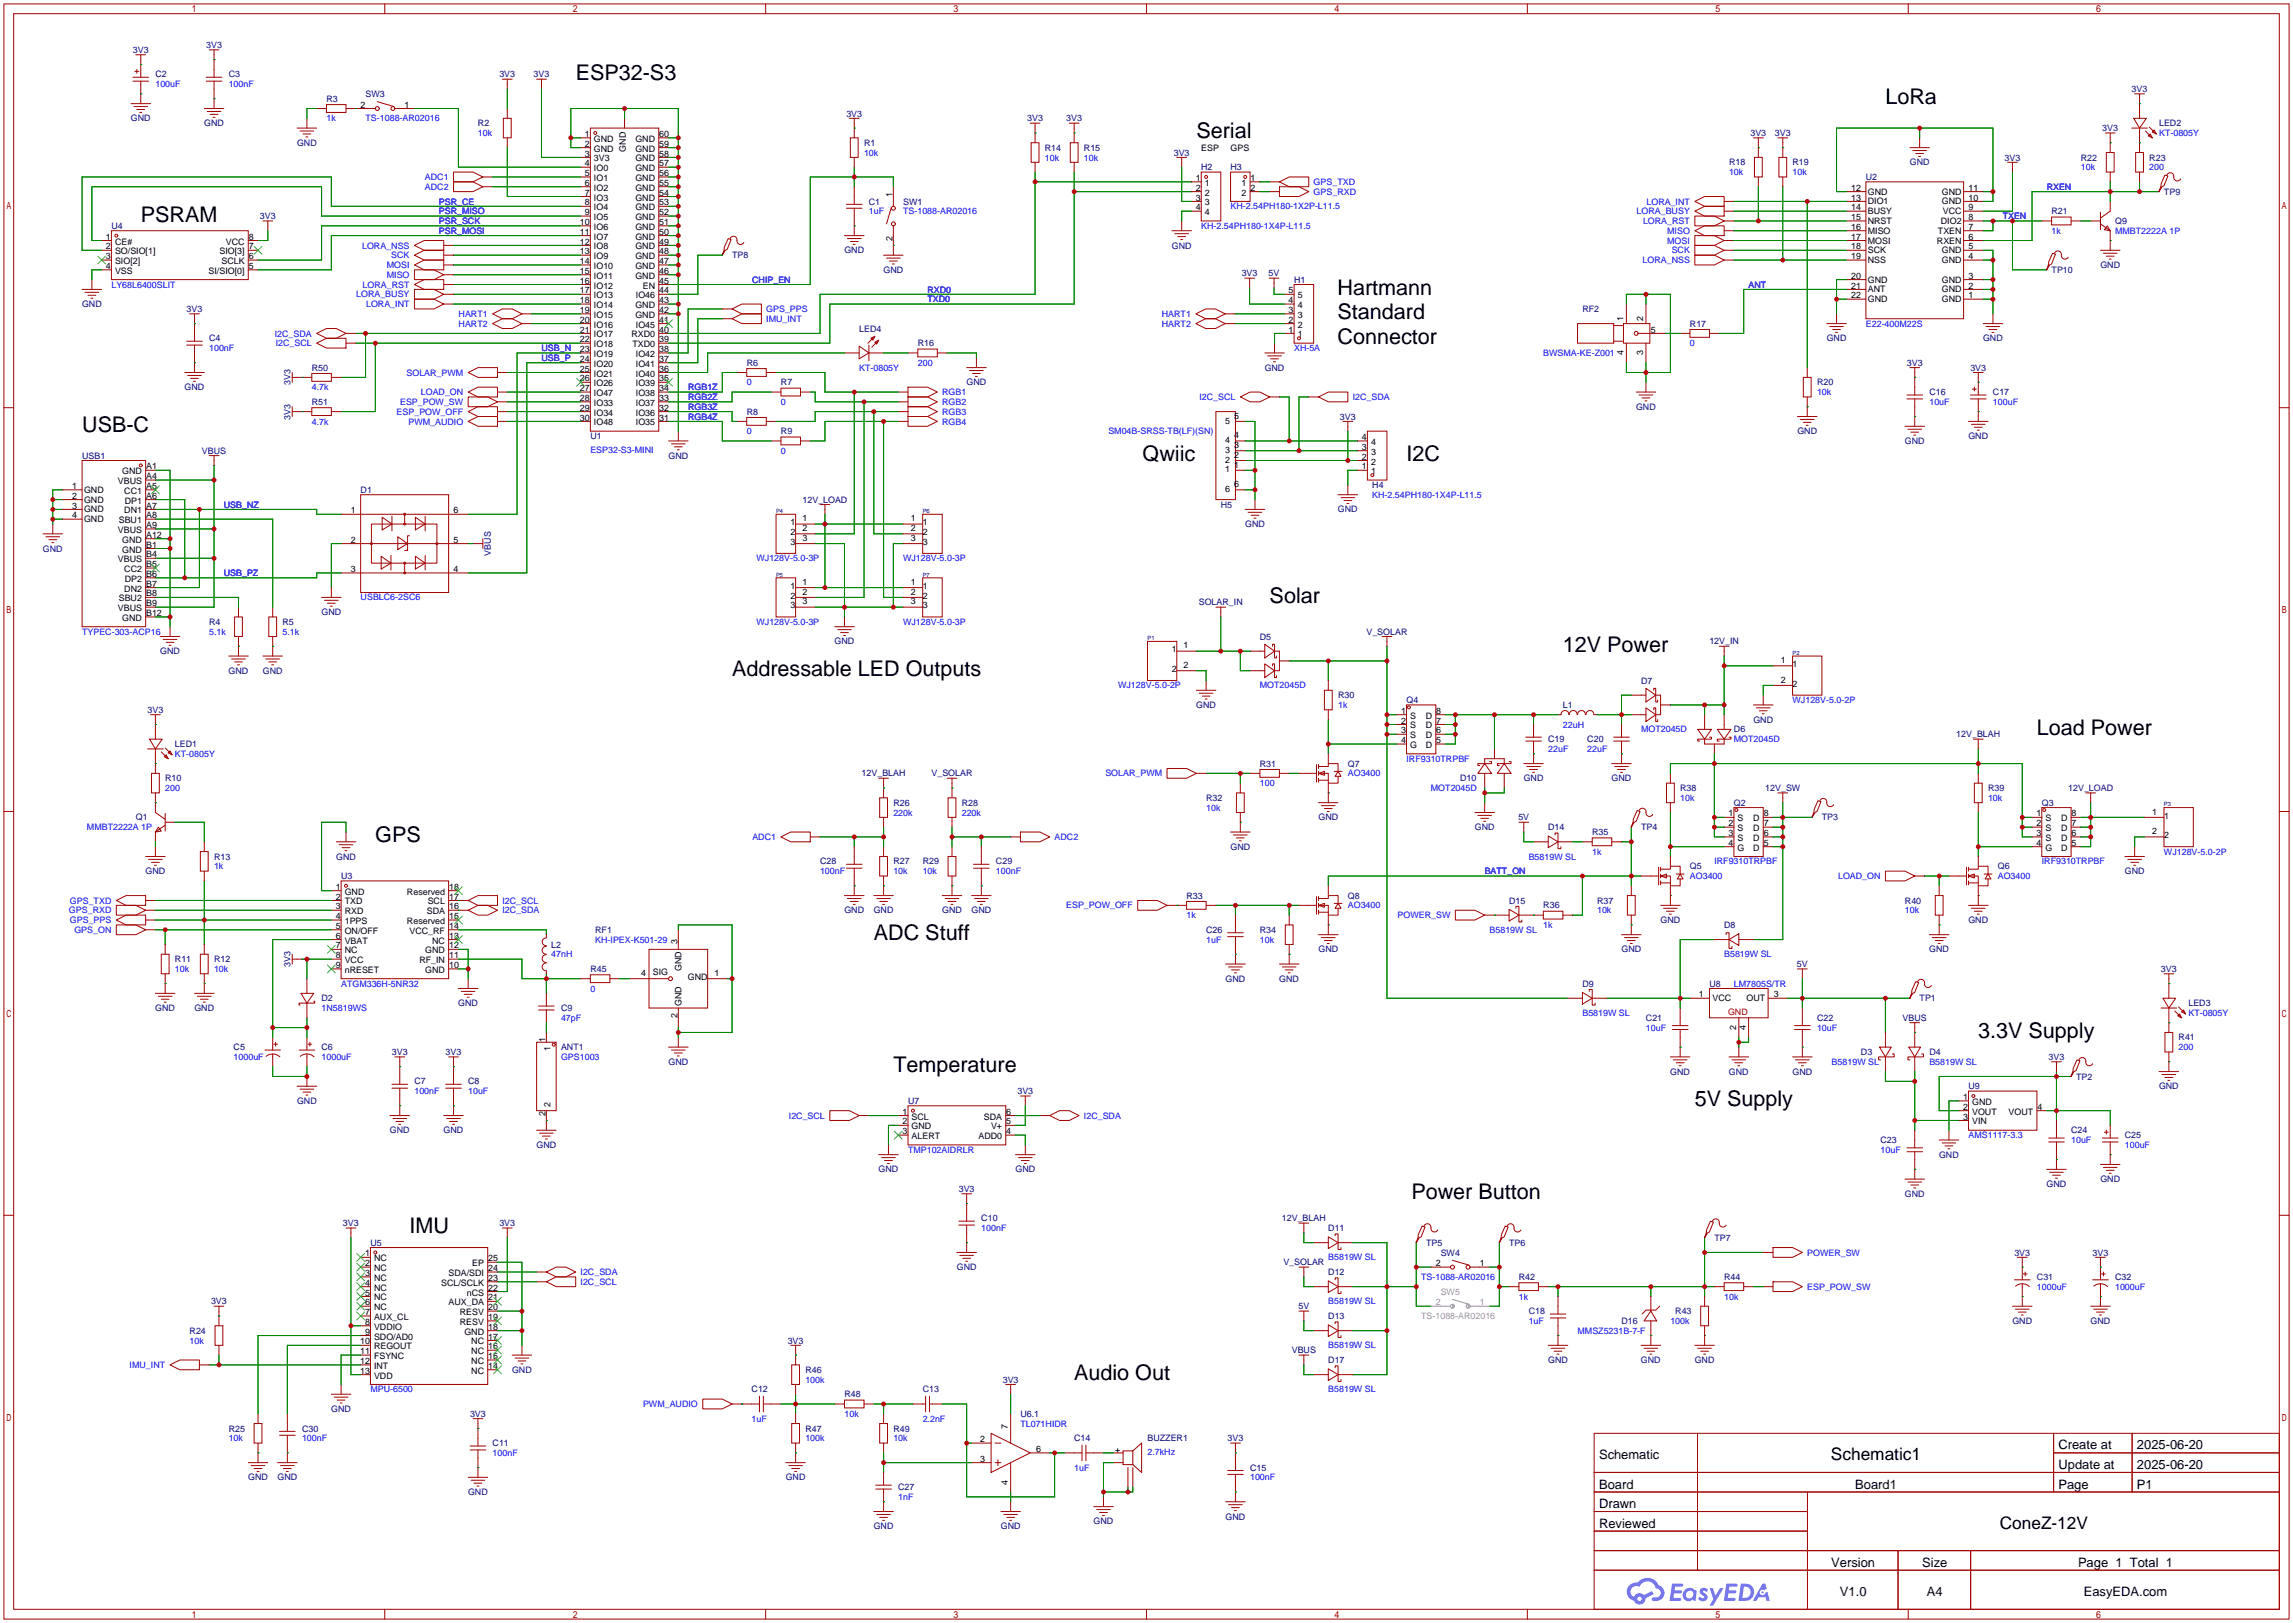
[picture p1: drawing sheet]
<svg xmlns="http://www.w3.org/2000/svg" width="596mm" height="422mm" viewBox="0 0 596 422" stroke-linecap="round" stroke-linejoin="round" font-family="sans-serif">
<defs><g id="words">
<g font-size="5.6">
<text x="149.6" y="20.7">ESP32-S3</text>
<text x="490" y="27.1">LoRa</text>
<text x="310.9" y="36">Serial</text>
<text x="36.6" y="57.6">PSRAM</text>
<text x="347.6" y="76.6">Hartmann</text>
<text x="347.6" y="83">Standard</text>
<text x="347.6" y="89.3">Connector</text>
<text x="21.3" y="112.2">USB-C</text>
<text x="296.9" y="119.8">Qwiic</text>
<text x="365.5" y="119.8">I2C</text>
<text x="329.9" y="156.6">Solar</text>
<text x="406.1" y="169.3">12V Power</text>
<text x="190.2" y="175.7">Addressable LED Outputs</text>
<text x="529.3" y="190.9">Load Power</text>
<text x="97.5" y="218.8">GPS</text>
<text x="227.1" y="244.2">ADC Stuff</text>
<text x="514.1" y="269.6">3.3V Supply</text>
<text x="232.2" y="278.5">Temperature</text>
<text x="440.4" y="287.4">5V Supply</text>
<text x="366.8" y="311.6">Power Button</text>
<text x="106.4" y="320.4">IMU</text>
<text x="279.1" y="358.5">Audio Out</text>
</g>
<g font-size="4.5">
<text x="475.8" y="379.4">Schematic1</text>
<text x="519.7" y="397.2">ConeZ-12V</text>
</g>
<g font-size="3.4">
<text x="534.9" y="376.5">Create at</text>
<text x="555.3" y="376.5">2025-06-20</text>
<text x="415.5" y="379.1">Schematic</text>
<text x="534.9" y="381.6">Update at</text>
<text x="555.3" y="381.6">2025-06-20</text>
<text x="415.5" y="386.7">Board</text>
<text x="482.1" y="386.7">Board1</text>
<text x="534.9" y="386.7">Page</text>
<text x="555.3" y="386.7">P1</text>
<text x="415.5" y="391.8">Drawn</text>
<text x="415.5" y="396.9">Reviewed</text>
<text x="475.9" y="407">Version</text>
<text x="499.5" y="407">Size</text>
<text x="540" y="407">Page 1 Total 1</text>
<text x="478.1" y="414.6">V1.0</text>
<text x="500.8" y="414.6">A4</text>
<text x="541.5" y="414.6">EasyEDA.com</text>
</g>
<g font-size="2.3" fill="#000080">
<text x="34.5" y="13.8">3V3</text>
<text x="53.6" y="12.5">3V3</text>
<text x="40.4" y="20.1">C2</text>
<text x="59.4" y="20.1">C3</text>
<text x="129.8" y="20.1">3V3</text>
<text x="138.7" y="20.1">3V3</text>
<text x="554" y="23.9">3V3</text>
<text x="84.8" y="26.5">R3</text>
<text x="95" y="25.2">SW3</text>
<text x="34" y="31.5">GND</text>
<text x="53.1" y="32.8">GND</text>
<text x="124.2" y="32.8">R2</text>
<text x="219.9" y="30.3">3V3</text>
<text x="266.9" y="31.5">3V3</text>
<text x="277.1" y="31.5">3V3</text>
<text x="454.9" y="35.4">3V3</text>
<text x="461.2" y="35.4">3V3</text>
<text x="546.3" y="34.1">3V3</text>
<text x="561.1" y="32.8">LED2</text>
<text x="77.2" y="37.9">GND</text>
<text x="224.5" y="37.9">R1</text>
<text x="271.5" y="39.2">R14</text>
<text x="281.7" y="39.2">R15</text>
<text x="305" y="40.4">3V3</text>
<text x="520.9" y="41.7">3V3</text>
<text x="540.8" y="41.7">R22</text>
<text x="558.5" y="41.7">R23</text>
<text x="312.2" y="44.2">H2</text>
<text x="319.8" y="44.2">H3</text>
<text x="449.3" y="43">R18</text>
<text x="465.8" y="43">R19</text>
<text x="484.9" y="46.8">U2</text>
<text x="496.3" y="43">GND</text>
<text x="225.8" y="53.1">C1</text>
<text x="234.7" y="53.1">SW1</text>
<text x="562.4" y="50.6">TP9</text>
<text x="29" y="59.5">U4</text>
<text x="67.5" y="56.9">3V3</text>
<text x="533.1" y="55.7">R21</text>
<text x="549.7" y="58.2">Q9</text>
<text x="219.4" y="65.8">GND</text>
<text x="304.5" y="64.6">GND</text>
<text x="190.2" y="67.1">TP8</text>
<text x="229.6" y="70.9">GND</text>
<text x="322.7" y="71.8">3V3</text>
<text x="329.7" y="71.8">5V</text>
<text x="533.1" y="70.9">TP10</text>
<text x="545.8" y="69.6">GND</text>
<text x="336.3" y="73.5">H1</text>
<text x="21.3" y="79.8">GND</text>
<text x="48.5" y="81.1">3V3</text>
<text x="411.2" y="81.1">RF2</text>
<text x="54.4" y="88.7">C4</text>
<text x="223.3" y="86.2">LED4</text>
<text x="238.5" y="90">R16</text>
<text x="439.2" y="84.9">R17</text>
<text x="474.7" y="88.7">GND</text>
<text x="515.3" y="88.7">GND</text>
<text x="194.1" y="95">R6</text>
<text x="495.5" y="95">3V3</text>
<text x="48" y="101.4">GND</text>
<text x="75.5" y="100.1" transform="rotate(-90 75.5 100.1)">3V3</text>
<text x="81" y="96.3">R50</text>
<text x="202.9" y="100.1">R7</text>
<text x="251.2" y="100.1">GND</text>
<text x="328.7" y="96.3">GND</text>
<text x="472.2" y="100.1">R20</text>
<text x="512" y="96.3">3V3</text>
<text x="81" y="105.2">R51</text>
<text x="194.1" y="107.7">R8</text>
<text x="425.2" y="106.5">GND</text>
<text x="501.4" y="102.7">C16</text>
<text x="517.9" y="102.7">C17</text>
<text x="75.5" y="109" transform="rotate(-90 75.5 109)">3V3</text>
<text x="202.9" y="112.8">R9</text>
<text x="348.2" y="109">3V3</text>
<text x="467.1" y="112.8">GND</text>
<text x="21.3" y="119.2">USB1</text>
<text x="52.5" y="117.9">VBUS</text>
<text x="153.4" y="114.1">U1</text>
<text x="173.7" y="119.2">GND</text>
<text x="495" y="115.4">GND</text>
<text x="511.5" y="114.1">GND</text>
<text x="93.7" y="128.1">D1</text>
<text x="208.5" y="130.6">12V_LOAD</text>
<text x="317.2" y="131.9">H5</text>
<text x="356.6" y="126.8">H4</text>
<text x="323.6" y="137">GND</text>
<text x="347.7" y="133.1">GND</text>
<text x="11.2" y="143.3">GND</text>
<text x="127.6" y="144.4" transform="rotate(-90 127.6 144.4)">VBUS</text>
<text x="83.5" y="159.8">GND</text>
<text x="311.5" y="157.3">SOLAR_IN</text>
<text x="54.4" y="162.4">R4</text>
<text x="73.4" y="162.4">R5</text>
<text x="216.9" y="167.4">GND</text>
<text x="327.4" y="166.2">D5</text>
<text x="355.1" y="164.9">V_SOLAR</text>
<text x="444.2" y="167.4">12V_IN</text>
<text x="41.6" y="170">GND</text>
<text x="59.4" y="175.1">GND</text>
<text x="68.3" y="175.1">GND</text>
<text x="426.5" y="177.6">D7</text>
<text x="38.3" y="185.2">3V3</text>
<text x="310.9" y="183.9">GND</text>
<text x="347.7" y="181.4">R30</text>
<text x="365.5" y="182.7">Q4</text>
<text x="406.1" y="183.9">L1</text>
<text x="450.6" y="190.3">D6</text>
<text x="455.7" y="187.8">GND</text>
<text x="508.4" y="191.6">12V_BLAH</text>
<text x="45.5" y="194.1">LED1</text>
<text x="402.3" y="192.8">C19</text>
<text x="412.5" y="192.8">C20</text>
<text x="42.9" y="203">R10</text>
<text x="223.9" y="201.7">12V_BLAH</text>
<text x="242.1" y="201.7">V_SOLAR</text>
<text x="327.4" y="199.2">R31</text>
<text x="350.3" y="199.2">Q7</text>
<text x="379.5" y="203">D10</text>
<text x="396" y="203">GND</text>
<text x="418.8" y="203">GND</text>
<text x="232.2" y="209.3">R26</text>
<text x="249.9" y="209.3">R28</text>
<text x="313.4" y="208.1">R32</text>
<text x="436.6" y="205.5">R38</text>
<text x="450.6" y="209.3">Q2</text>
<text x="458.7" y="205.5">12V_SW</text>
<text x="516.6" y="205.5">R39</text>
<text x="530.6" y="209.3">Q3</text>
<text x="537.5" y="205.5">12V_LOAD</text>
<text x="35.3" y="213.2">Q1</text>
<text x="342.6" y="213.2">GND</text>
<text x="383.3" y="215.7">GND</text>
<text x="394.6" y="213.2">5V</text>
<text x="402.3" y="215.7">D14</text>
<text x="426.5" y="215.7">TP4</text>
<text x="473.5" y="213.2">TP3</text>
<text x="319.8" y="220.8">GND</text>
<text x="413.8" y="217">R35</text>
<text x="37.8" y="227.1">GND</text>
<text x="55.6" y="223.3">R13</text>
<text x="87.4" y="223.3">GND</text>
<text x="213.1" y="224.6">C28</text>
<text x="232.2" y="224.6">R27</text>
<text x="239.8" y="224.6">R29</text>
<text x="258.8" y="224.6">C29</text>
<text x="439.2" y="225.9">Q5</text>
<text x="519.2" y="225.9">Q6</text>
<text x="552.2" y="227.1">GND</text>
<text x="88.6" y="228.4">U3</text>
<text x="308.4" y="233.5">R33</text>
<text x="350.3" y="233.5">Q8</text>
<text x="219.4" y="237.3">GND</text>
<text x="227.1" y="237.3">GND</text>
<text x="244.8" y="237.3">GND</text>
<text x="252.5" y="237.3">GND</text>
<text x="392.2" y="234.7">D15</text>
<text x="401.1" y="236">R36</text>
<text x="415" y="234.7">R37</text>
<text x="431.5" y="239.8">GND</text>
<text x="495" y="234.7">R40</text>
<text x="511.5" y="239.8">GND</text>
<text x="154.7" y="242.4">RF1</text>
<text x="313.4" y="242.4">C26</text>
<text x="327.4" y="242.4">R34</text>
<text x="448.1" y="241.1">D8</text>
<text x="45.5" y="250">R11</text>
<text x="55.6" y="250">R12</text>
<text x="75.5" y="251.2" transform="rotate(-90 75.5 251.2)">3V3</text>
<text x="143.3" y="246.2">L2</text>
<text x="342.6" y="247.4">GND</text>
<text x="421.4" y="247.4">GND</text>
<text x="467" y="251.3">5V</text>
<text x="501.4" y="247.4">GND</text>
<text x="153.4" y="252.5">R45</text>
<text x="318.5" y="255.1">GND</text>
<text x="332.5" y="255.1">GND</text>
<text x="411.2" y="256.3">D9</text>
<text x="444.2" y="256.3">U8</text>
<text x="561.6" y="252.5">3V3</text>
<text x="40.4" y="262.7">GND</text>
<text x="50.5" y="262.7">GND</text>
<text x="83.6" y="260.1">D2</text>
<text x="119.1" y="261.4">GND</text>
<text x="145.8" y="262.7">C9</text>
<text x="498.9" y="260.1">TP1</text>
<text x="568.7" y="261.4">LED3</text>
<text x="427.7" y="265.2">C21</text>
<text x="472.2" y="265.2">C22</text>
<text x="494.4" y="265.2">VBUS</text>
<text x="60.7" y="272.8">C5</text>
<text x="83.6" y="272.8">C6</text>
<text x="101.8" y="274.1">3V3</text>
<text x="115.8" y="274.1">3V3</text>
<text x="145.8" y="272.8">ANT1</text>
<text x="483.6" y="274.1">D3</text>
<text x="501.4" y="274.1">D4</text>
<text x="532.4" y="275.4">3V3</text>
<text x="566.2" y="270.3">R41</text>
<text x="107.7" y="281.7">C7</text>
<text x="121.7" y="281.7">C8</text>
<text x="173.7" y="276.7">GND</text>
<text x="434.1" y="279.2">GND</text>
<text x="449.3" y="279.2">GND</text>
<text x="465.8" y="279.2">GND</text>
<text x="539.5" y="280.5">TP2</text>
<text x="77.2" y="286.8">GND</text>
<text x="236" y="286.8">U7</text>
<text x="264.4" y="284.3">3V3</text>
<text x="511.6" y="283">U9</text>
<text x="561.1" y="283">GND</text>
<text x="101.3" y="294.4">GND</text>
<text x="115.3" y="294.4">GND</text>
<text x="139.4" y="298.2">GND</text>
<text x="488.7" y="297">C23</text>
<text x="538.2" y="294.4">C24</text>
<text x="552.2" y="295.7">C25</text>
<text x="228.3" y="304.6">GND</text>
<text x="263.9" y="304.6">GND</text>
<text x="503.9" y="300.8">GND</text>
<text x="249.2" y="309.7">3V3</text>
<text x="495" y="310.9">GND</text>
<text x="531.9" y="308.4">GND</text>
<text x="545.8" y="307.1">GND</text>
<text x="255" y="317.3">C10</text>
<text x="333.1" y="317.3">12V_BLAH</text>
<text x="89.1" y="318.6">3V3</text>
<text x="96.3" y="323.6">U5</text>
<text x="129.8" y="318.6">3V3</text>
<text x="345.2" y="319.8">D11</text>
<text x="370.6" y="323.6">TP5</text>
<text x="392.2" y="323.6">TP6</text>
<text x="445.5" y="322.4">TP7</text>
<text x="248.6" y="330">GND</text>
<text x="333.5" y="328.7">V_SOLAR</text>
<text x="374.4" y="326.2">SW4</text>
<text x="523.5" y="326.2">3V3</text>
<text x="543.8" y="326.2">3V3</text>
<text x="345.2" y="331.3">D12</text>
<text x="394.7" y="332.5">R42</text>
<text x="448.1" y="332.5">R44</text>
<text x="529.3" y="332.5">C31</text>
<text x="549.7" y="332.5">C32</text>
<text x="54.8" y="338.9">3V3</text>
<text x="337.4" y="340.2">5V</text>
<text x="397.3" y="341.4">C18</text>
<text x="435.4" y="341.4">R43</text>
<text x="49.3" y="346.5">R24</text>
<text x="345.2" y="342.7">D13</text>
<text x="421.4" y="344">D16</text>
<text x="523" y="344">GND</text>
<text x="543.3" y="344">GND</text>
<text x="204.7" y="349">3V3</text>
<text x="335.7" y="351.6">VBUS</text>
<text x="133.1" y="356.7">GND</text>
<text x="209.3" y="356.7">R46</text>
<text x="260.6" y="359.2">3V3</text>
<text x="345.2" y="354.1">D17</text>
<text x="402.3" y="354.1">GND</text>
<text x="426.4" y="354.1">GND</text>
<text x="440.4" y="354.1">GND</text>
<text x="195.3" y="361.7">C12</text>
<text x="219.5" y="363">R48</text>
<text x="239.8" y="361.7">C13</text>
<text x="59.4" y="371.9">R25</text>
<text x="78.5" y="371.9">C30</text>
<text x="86.1" y="366.8">GND</text>
<text x="122.2" y="368.1">3V3</text>
<text x="209.3" y="371.9">R47</text>
<text x="232.2" y="371.9">R49</text>
<text x="265.2" y="368.1">U6.1</text>
<text x="128" y="375.7">C11</text>
<text x="279.1" y="374.4">C14</text>
<text x="298.2" y="374.4">BUZZER1</text>
<text x="319" y="374.4">3V3</text>
<text x="324.9" y="382.1">C15</text>
<text x="64.5" y="384.6">GND</text>
<text x="72.1" y="384.6">GND</text>
<text x="121.6" y="388.4">GND</text>
<text x="204.2" y="384.6">GND</text>
<text x="233.4" y="387.1">C27</text>
<text x="318.5" y="394.8">GND</text>
<text x="227.1" y="397.3">GND</text>
<text x="260.1" y="397.3">GND</text>
<text x="284.2" y="396">GND</text>
</g>
<g font-size="2.3" fill="#00f">
<text x="40.4" y="22.7">100uF</text>
<text x="59.4" y="22.7">100nF</text>
<text x="84.8" y="31.5">1k</text>
<text x="95" y="31.5">TS-1088-AR02016</text>
<text x="124.2" y="35.4">10k</text>
<text x="561.1" y="35.4">KT-0805Y</text>
<text x="224.5" y="40.4">10k</text>
<text x="271.5" y="41.7">10k</text>
<text x="281.7" y="41.7">10k</text>
<text x="110.4" y="46.8">ADC1</text>
<text x="449.3" y="45.5">10k</text>
<text x="465.8" y="45.5">10k</text>
<text x="540.8" y="44.2">10k</text>
<text x="558.5" y="44.2">200</text>
<text x="110.4" y="49.3">ADC2</text>
<text x="114" y="53.1">PSR_CE</text>
<text x="341.4" y="48.1">GPS_TXD</text>
<text x="341.4" y="50.6">GPS_RXD</text>
<text x="427.9" y="53.1">LORA_INT</text>
<text x="531.9" y="49.3">RXEN</text>
<text x="114" y="58.2">PSR_SCK</text>
<text x="114" y="55.7">PSR_MISO</text>
<text x="225.8" y="55.7">1uF</text>
<text x="234.7" y="55.7">TS-1088-AR02016</text>
<text x="312.2" y="59.5">KH-2.54PH180-1X4P-L11.5</text>
<text x="319.8" y="54.4">KH-2.54PH180-1X2P-L11.5</text>
<text x="425.3" y="55.7">LORA_BUSY</text>
<text x="427" y="58.2">LORA_RST</text>
<text x="520.4" y="56.9">TXEN</text>
<text x="94.1" y="64.6">LORA_NSS</text>
<text x="114" y="60.8">PSR_MOSI</text>
<text x="433.3" y="60.8">MISO</text>
<text x="433.3" y="63.3">MOSI</text>
<text x="434.4" y="65.8">SCK</text>
<text x="533.1" y="60.8">1k</text>
<text x="549.7" y="60.8">MMBT2222A 1P</text>
<text x="100.5" y="69.6">MOSI</text>
<text x="101.7" y="67.1">SCK</text>
<text x="426.8" y="68.4">LORA_NSS</text>
<text x="29" y="74.7">LY68L6400SLIT</text>
<text x="92.6" y="77.3">LORA_BUSY</text>
<text x="94.2" y="74.7">LORA_RST</text>
<text x="100.5" y="72.2">MISO</text>
<text x="195.5" y="73.5">CHIP_EN</text>
<text x="241" y="76">RXD0</text>
<text x="454.4" y="74.7">ANT</text>
<text x="95.1" y="79.8">LORA_INT</text>
<text x="119.2" y="82.3">HART1</text>
<text x="199.1" y="81.1">GPS_PPS</text>
<text x="199.1" y="83.6">IMU_INT</text>
<text x="241" y="78.5">TXD0</text>
<text x="301.9" y="82.3">HART1</text>
<text x="71.4" y="87.4">I2C_SDA</text>
<text x="71.7" y="90">I2C_SCL</text>
<text x="119.2" y="84.9">HART2</text>
<text x="301.9" y="84.9">HART2</text>
<text x="439.2" y="90">0</text>
<text x="484.9" y="84.9">E22-400M22S</text>
<text x="54.4" y="91.2">100nF</text>
<text x="140.7" y="91.2">USB_N</text>
<text x="140.7" y="93.8">USB_P</text>
<text x="238.5" y="95">200</text>
<text x="336.3" y="91.2">XH-5A</text>
<text x="401.1" y="92.5">BWSMA-KE-Z001</text>
<text x="81" y="101.4">4.7k</text>
<text x="105.6" y="97.6">SOLAR_PWM</text>
<text x="178.8" y="101.4">RGB1Z</text>
<text x="194.1" y="100.1">0</text>
<text x="223.3" y="96.3">KT-0805Y</text>
<text x="103.1" y="107.7">ESP_POW_OFF</text>
<text x="104" y="105.2">ESP_POW_SW</text>
<text x="109.4" y="102.7">LOAD_ON</text>
<text x="178.8" y="103.9">RGB2Z</text>
<text x="178.8" y="106.5">RGB3Z</text>
<text x="202.9" y="105.2">0</text>
<text x="244.9" y="102.7">RGB1</text>
<text x="244.9" y="105.2">RGB2</text>
<text x="244.9" y="107.7">RGB3</text>
<text x="311.7" y="103.9">I2C_SCL</text>
<text x="351.5" y="103.9">I2C_SDA</text>
<text x="472.2" y="102.7">10k</text>
<text x="501.4" y="105.2">10uF</text>
<text x="517.9" y="105.2">100uF</text>
<text x="81" y="110.3">4.7k</text>
<text x="106.2" y="110.3">PWM_AUDIO</text>
<text x="178.8" y="109">RGB4Z</text>
<text x="194.1" y="112.8">0</text>
<text x="244.9" y="110.3">RGB4</text>
<text x="288" y="112.8">SM04B-SRSS-TB(LF)(SN)</text>
<text x="153.4" y="117.6">ESP32-S3-MINI</text>
<text x="202.9" y="117.9">0</text>
<text x="58.2" y="131.9">USB_NZ</text>
<text x="356.6" y="129.3">KH-2.54PH180-1X4P-L11.5</text>
<text x="58.2" y="149.7">USB_PZ</text>
<text x="196.6" y="145.8">WJ128V-5.0-3P</text>
<text x="234.7" y="145.8">WJ128V-5.0-3P</text>
<text x="93.7" y="156">USBLC6-2SC6</text>
<text x="21.3" y="164.9">TYPEC-303-ACP16</text>
<text x="54.4" y="164.9">5.1k</text>
<text x="73.4" y="164.9">5.1k</text>
<text x="196.6" y="162.4">WJ128V-5.0-3P</text>
<text x="234.7" y="162.4">WJ128V-5.0-3P</text>
<text x="290.6" y="178.9">WJ128V-5.0-2P</text>
<text x="327.4" y="178.9">MOT2045D</text>
<text x="347.7" y="183.9">1k</text>
<text x="465.8" y="182.7">WJ128V-5.0-2P</text>
<text x="406.1" y="189">22uH</text>
<text x="426.5" y="190.3">MOT2045D</text>
<text x="45.5" y="196.6">KT-0805Y</text>
<text x="365.5" y="197.9">IRF9310TRPBF</text>
<text x="402.3" y="195.4">22uF</text>
<text x="412.5" y="195.4">22uF</text>
<text x="450.6" y="192.8">MOT2045D</text>
<text x="287.2" y="201.7">SOLAR_PWM</text>
<text x="350.3" y="201.7">AO3400</text>
<text x="42.9" y="205.5">200</text>
<text x="327.4" y="204.3">100</text>
<text x="371.9" y="205.5">MOT2045D</text>
<text x="436.6" y="208.1">10k</text>
<text x="516.6" y="208.1">10k</text>
<text x="22.6" y="215.7">MMBT2222A 1P</text>
<text x="232.2" y="211.9">220k</text>
<text x="249.9" y="211.9">220k</text>
<text x="313.4" y="210.6">10k</text>
<text x="195.5" y="218.2">ADC1</text>
<text x="274.1" y="218.2">ADC2</text>
<text x="55.6" y="225.9">1k</text>
<text x="213.1" y="227.1">100nF</text>
<text x="232.2" y="227.1">10k</text>
<text x="239.8" y="227.1">10k</text>
<text x="258.8" y="227.1">100nF</text>
<text x="385.8" y="227.1">BATT_ON</text>
<text x="397.3" y="223.3">B5819W SL</text>
<text x="413.8" y="222">1k</text>
<text x="445.5" y="224.6">IRF9310TRPBF</text>
<text x="530.6" y="224.6">IRF9310TRPBF</text>
<text x="562.4" y="222">WJ128V-5.0-2P</text>
<text x="439.2" y="228.4">AO3400</text>
<text x="477.7" y="228.4">LOAD_ON</text>
<text x="519.2" y="228.4">AO3400</text>
<text x="17.9" y="237.3">GPS_RXD</text>
<text x="18.2" y="239.8">GPS_PPS</text>
<text x="18.2" y="234.7">GPS_TXD</text>
<text x="130.6" y="234.7">I2C_SCL</text>
<text x="130.6" y="237.3">I2C_SDA</text>
<text x="277.1" y="236">ESP_POW_OFF</text>
<text x="308.4" y="238.6">1k</text>
<text x="350.3" y="236">AO3400</text>
<text x="363.2" y="238.6">POWER_SW</text>
<text x="415" y="237.3">10k</text>
<text x="495" y="237.3">10k</text>
<text x="19.3" y="242.4">GPS_ON</text>
<text x="154.7" y="244.9">KH-IPEX-K501-29</text>
<text x="313.4" y="244.9">1uF</text>
<text x="327.4" y="244.9">10k</text>
<text x="387.1" y="242.4">B5819W SL</text>
<text x="401.1" y="241.1">1k</text>
<text x="143.3" y="248.7">47nH</text>
<text x="448.1" y="248.7">B5819W SL</text>
<text x="45.5" y="252.5">10k</text>
<text x="55.6" y="252.5">10k</text>
<text x="88.6" y="256.3">ATGM336H-5NR32</text>
<text x="153.4" y="257.6">0</text>
<text x="450.6" y="256.3">LM7805S/TR</text>
<text x="83.6" y="262.7">1N5819WS</text>
<text x="411.2" y="264">B5819W SL</text>
<text x="568.7" y="264">KT-0805Y</text>
<text x="145.8" y="265.2">47pF</text>
<text x="427.7" y="267.8">10uF</text>
<text x="472.2" y="267.8">10uF</text>
<text x="60.7" y="275.4">1000uF</text>
<text x="83.6" y="275.4">1000uF</text>
<text x="145.8" y="275.4">GPS1003</text>
<text x="566.2" y="272.8">200</text>
<text x="476" y="276.7">B5819W SL</text>
<text x="501.4" y="276.7">B5819W SL</text>
<text x="107.7" y="284.3">100nF</text>
<text x="121.7" y="284.3">10uF</text>
<text x="205" y="290.6">I2C_SCL</text>
<text x="281.7" y="290.6">I2C_SDA</text>
<text x="236" y="299.5">TMP102AIDRLR</text>
<text x="488.7" y="299.5">10uF</text>
<text x="511.6" y="295.7">AMS1117-3.3</text>
<text x="538.2" y="297">10uF</text>
<text x="552.2" y="298.2">100uF</text>
<text x="255" y="319.8">100nF</text>
<text x="345.2" y="327.5">B5819W SL</text>
<text x="469.6" y="326.2">POWER_SW</text>
<text x="150.9" y="333.8">I2C_SCL</text>
<text x="150.9" y="331.3">I2C_SDA</text>
<text x="369.3" y="332.5">TS-1088-AR02016</text>
<text x="469.6" y="335.1">ESP_POW_SW</text>
<text x="529.3" y="335.1">1000uF</text>
<text x="549.7" y="335.1">1000uF</text>
<text x="345.2" y="338.9">B5819W SL</text>
<text x="394.7" y="337.6">1k</text>
<text x="448.1" y="337.6">10k</text>
<text x="397.3" y="344">1uF</text>
<text x="410" y="346.5">MMSZ5231B-7-F</text>
<text x="434.1" y="344">100k</text>
<text x="49.3" y="349">10k</text>
<text x="345.2" y="350.3">B5819W SL</text>
<text x="33.7" y="355.4">IMU_INT</text>
<text x="209.3" y="359.2">100k</text>
<text x="96.3" y="361.7">MPU-6500</text>
<text x="167.1" y="365.6">PWM_AUDIO</text>
<text x="345.2" y="361.7">B5819W SL</text>
<text x="195.3" y="369.4">1uF</text>
<text x="219.5" y="368.1">10k</text>
<text x="239.8" y="369.4">2.2nF</text>
<text x="265.2" y="370.6">TL071HIDR</text>
<text x="59.4" y="374.4">10k</text>
<text x="78.5" y="374.4">100nF</text>
<text x="209.3" y="374.4">100k</text>
<text x="232.2" y="374.4">10k</text>
<text x="298.2" y="378">2.7kHz</text>
<text x="128" y="378.3">100nF</text>
<text x="279.1" y="382.1">1uF</text>
<text x="233.4" y="389.7">1nF</text>
<text x="324.9" y="384.6">100nF</text>
</g>
<g font-size="2.3">
<text x="93.7" y="28">2</text>
<text x="105.2" y="28">1</text>
<text x="152" y="35.6">1</text>
<text x="171.3" y="35.6">60</text>
<text x="152" y="38.1">2</text>
<text x="152" y="40.7">3</text>
<text x="154.4" y="36.9">GND</text>
<text x="154.4" y="39.4">GND</text>
<text x="154.4" y="41.9">3V3</text>
<text x="162.6" y="39.4" transform="rotate(-90 162.6 39.4)">GND</text>
<text x="165.1" y="41.9">GND</text>
<text x="165.1" y="39.4">GND</text>
<text x="165.1" y="36.9">GND</text>
<text x="171.3" y="40.7">58</text>
<text x="171.3" y="38.1">59</text>
<text x="312.2" y="39.2">ESP</text>
<text x="319.8" y="39.2">GPS</text>
<text x="152" y="43.2">4</text>
<text x="152" y="45.7">5</text>
<text x="154.4" y="44.5">IO0</text>
<text x="154.4" y="47">IO1</text>
<text x="165.1" y="47">GND</text>
<text x="165.1" y="44.5">GND</text>
<text x="171.3" y="45.7">56</text>
<text x="171.3" y="43.2">57</text>
<text x="310.8" y="47">1</text>
<text x="325" y="47">1</text>
<text x="152" y="48.3">6</text>
<text x="152" y="50.8">7</text>
<text x="152" y="53.4">8</text>
<text x="154.4" y="49.6">IO2</text>
<text x="154.4" y="52.1">IO3</text>
<text x="165.1" y="52.1">GND</text>
<text x="165.1" y="49.6">GND</text>
<text x="171.3" y="53.4">53</text>
<text x="171.3" y="50.8">54</text>
<text x="171.3" y="48.3">55</text>
<text x="231.9" y="51.1" transform="rotate(-90 231.9 51.1)">1</text>
<text x="310.8" y="49.6">2</text>
<text x="310.8" y="52.1">3</text>
<text x="313.1" y="48.3">1</text>
<text x="313.1" y="50.8">2</text>
<text x="313.1" y="53.4">3</text>
<text x="322.6" y="48.3">1</text>
<text x="322.6" y="50.8">2</text>
<text x="325" y="49.6">2</text>
<text x="481" y="49.6">12</text>
<text x="481" y="52.1">13</text>
<text x="485.4" y="50.6">GND</text>
<text x="485.4" y="53.1">DIO1</text>
<text x="504.6" y="53.1">GND</text>
<text x="504.6" y="50.6">GND</text>
<text x="511.6" y="52.1">10</text>
<text x="511.6" y="49.6">11</text>
<text x="150.7" y="58.4">10</text>
<text x="152" y="55.9">9</text>
<text x="154.4" y="54.6">IO4</text>
<text x="154.4" y="57.2">IO5</text>
<text x="154.4" y="59.7">IO6</text>
<text x="165.1" y="59.7">GND</text>
<text x="165.1" y="57.2">GND</text>
<text x="165.1" y="54.6">GND</text>
<text x="171.3" y="58.4">51</text>
<text x="171.3" y="55.9">52</text>
<text x="310.8" y="54.6">4</text>
<text x="313.1" y="55.9">4</text>
<text x="481" y="54.6">14</text>
<text x="481" y="57.2">15</text>
<text x="481" y="59.7">16</text>
<text x="485.4" y="55.7">BUSY</text>
<text x="485.4" y="58.2">NRST</text>
<text x="504.4" y="58.2">DIO2</text>
<text x="504.9" y="55.7">VCC</text>
<text x="511.6" y="59.7">7</text>
<text x="511.6" y="57.2">8</text>
<text x="511.6" y="54.6">9</text>
<text x="27.5" y="62.3">1</text>
<text x="27.5" y="64.8">2</text>
<text x="29.9" y="63.5">CE#</text>
<text x="58.7" y="63.5">VCC</text>
<text x="64.6" y="64.8">7</text>
<text x="64.6" y="62.3">8</text>
<text x="150.7" y="61">11</text>
<text x="150.7" y="63.5">12</text>
<text x="154.4" y="62.3">IO7</text>
<text x="154.4" y="64.8">IO8</text>
<text x="165.1" y="64.8">GND</text>
<text x="165.1" y="62.3">GND</text>
<text x="171.3" y="63.5">49</text>
<text x="171.3" y="61">50</text>
<text x="231.9" y="62.5" transform="rotate(-90 231.9 62.5)">2</text>
<text x="481" y="62.3">17</text>
<text x="481" y="64.8">18</text>
<text x="485.4" y="60.7">MISO</text>
<text x="485.4" y="63.3">MOSI</text>
<text x="485.4" y="65.8">SCK</text>
<text x="503.4" y="63.3">RXEN</text>
<text x="503.6" y="60.7">TXEN</text>
<text x="504.6" y="65.8">GND</text>
<text x="511.6" y="64.8">5</text>
<text x="511.6" y="62.3">6</text>
<text x="27.5" y="67.3">3</text>
<text x="27.5" y="69.9">4</text>
<text x="29.9" y="66.1">SO/SIO[1]</text>
<text x="29.9" y="68.6">SIO[2]</text>
<text x="29.9" y="71.1">VSS</text>
<text x="54.2" y="71.1">SI/SIO[0]</text>
<text x="57" y="66.1">SIO[3]</text>
<text x="57.5" y="68.6">SCLK</text>
<text x="64.6" y="69.9">5</text>
<text x="64.6" y="67.3">6</text>
<text x="150.7" y="66.1">13</text>
<text x="150.7" y="68.6">14</text>
<text x="150.7" y="71.1">15</text>
<text x="154.4" y="67.3">IO9</text>
<text x="154.4" y="69.9">IO10</text>
<text x="165.1" y="69.9">GND</text>
<text x="165.1" y="67.3">GND</text>
<text x="171.3" y="71.1">46</text>
<text x="171.3" y="68.6">47</text>
<text x="171.3" y="66.1">48</text>
<text x="481" y="67.3">19</text>
<text x="485.4" y="68.4">NSS</text>
<text x="504.6" y="68.4">GND</text>
<text x="511.6" y="67.3">4</text>
<text x="150.7" y="73.7">16</text>
<text x="150.7" y="76.2">17</text>
<text x="154.4" y="72.4">IO11</text>
<text x="154.4" y="75">IO12</text>
<text x="154.4" y="77.5">IO13</text>
<text x="165.1" y="72.4">GND</text>
<text x="165.3" y="77.5">IO46</text>
<text x="167" y="75">EN</text>
<text x="171.3" y="76.2">44</text>
<text x="171.3" y="73.7">45</text>
<text x="334.9" y="76.2">5</text>
<text x="337.2" y="77.5">5</text>
<text x="481" y="72.4">20</text>
<text x="481" y="75">21</text>
<text x="481" y="77.5">22</text>
<text x="485.4" y="73.4">GND</text>
<text x="485.4" y="76">ANT</text>
<text x="504.6" y="76">GND</text>
<text x="504.6" y="73.4">GND</text>
<text x="511.6" y="77.5">1</text>
<text x="511.6" y="75">2</text>
<text x="511.6" y="72.4">3</text>
<text x="150.7" y="78.8">18</text>
<text x="150.7" y="81.3">19</text>
<text x="150.7" y="83.8">20</text>
<text x="154.4" y="80">IO14</text>
<text x="154.4" y="82.6">IO15</text>
<text x="165.1" y="82.6">GND</text>
<text x="165.1" y="80">GND</text>
<text x="171.3" y="83.8">41</text>
<text x="171.3" y="81.3">42</text>
<text x="171.3" y="78.8">43</text>
<text x="334.9" y="83.8">2</text>
<text x="334.9" y="81.3">3</text>
<text x="334.9" y="78.8">4</text>
<text x="337.2" y="82.6">3</text>
<text x="337.2" y="80">4</text>
<text x="421.9" y="83.3" transform="rotate(-90 421.9 83.3)">1</text>
<text x="427" y="83.3" transform="rotate(-90 427 83.3)">2</text>
<text x="485.4" y="78.5">GND</text>
<text x="504.6" y="78.5">GND</text>
<text x="150.7" y="86.4">21</text>
<text x="150.7" y="88.9">22</text>
<text x="154.4" y="85.1">IO16</text>
<text x="154.4" y="87.7">IO17</text>
<text x="164.1" y="87.7">RXD0</text>
<text x="165.3" y="85.1">IO45</text>
<text x="171.3" y="88.9">39</text>
<text x="171.3" y="86.4">40</text>
<text x="334.9" y="86.4">1</text>
<text x="337.2" y="87.7">1</text>
<text x="337.2" y="85.1">2</text>
<text x="429" y="86.4">5</text>
<text x="150.7" y="91.5">23</text>
<text x="150.7" y="94">24</text>
<text x="154.4" y="90.2">IO18</text>
<text x="154.4" y="92.7">IO19</text>
<text x="154.4" y="95.3">IO20</text>
<text x="164.4" y="90.2">TXD0</text>
<text x="165.3" y="95.3">IO41</text>
<text x="165.3" y="92.7">IO42</text>
<text x="171.3" y="94">37</text>
<text x="171.3" y="91.5">38</text>
<text x="421.9" y="92.2" transform="rotate(-90 421.9 92.2)">4</text>
<text x="427" y="92.2" transform="rotate(-90 427 92.2)">3</text>
<text x="150.7" y="96.5">25</text>
<text x="150.7" y="99.1">26</text>
<text x="150.7" y="101.6">27</text>
<text x="154.4" y="97.8">IO21</text>
<text x="154.4" y="100.4">IO26</text>
<text x="165.3" y="100.4">IO39</text>
<text x="165.3" y="97.8">IO40</text>
<text x="171.3" y="101.6">34</text>
<text x="171.3" y="99.1">35</text>
<text x="171.3" y="96.5">36</text>
<text x="150.7" y="104.2">28</text>
<text x="150.7" y="106.7">29</text>
<text x="154.4" y="102.9">IO47</text>
<text x="154.4" y="105.4">IO33</text>
<text x="154.4" y="108">IO34</text>
<text x="165.3" y="108">IO36</text>
<text x="165.3" y="105.4">IO37</text>
<text x="165.3" y="102.9">IO38</text>
<text x="171.3" y="106.7">32</text>
<text x="171.3" y="104.2">33</text>
<text x="150.7" y="109.2">30</text>
<text x="154.4" y="110.5">IO48</text>
<text x="165.3" y="110.5">IO35</text>
<text x="171.3" y="109.2">31</text>
<text x="318.3" y="110">5</text>
<text x="320.7" y="113.8">4</text>
<text x="320.7" y="108.8">5</text>
<text x="318.3" y="117.6">3</text>
<text x="318.3" y="115.1">4</text>
<text x="320.7" y="118.9">2</text>
<text x="320.7" y="116.4">3</text>
<text x="353.9" y="119.4">2</text>
<text x="353.9" y="116.9">3</text>
<text x="353.9" y="114.3">4</text>
<text x="356.3" y="118.1">3</text>
<text x="356.3" y="115.6">4</text>
<text x="30.6" y="125.8">VBUS</text>
<text x="31.8" y="123.2">GND</text>
<text x="38" y="121.9">A1</text>
<text x="38" y="124.5">A4</text>
<text x="318.3" y="122.7">1</text>
<text x="318.3" y="120.2">2</text>
<text x="320.7" y="121.5">1</text>
<text x="353.9" y="121.9">1</text>
<text x="356.3" y="123.2">1</text>
<text x="356.3" y="120.7">2</text>
<text x="18.8" y="127">1</text>
<text x="18.8" y="129.6">2</text>
<text x="21.8" y="128">GND</text>
<text x="21.8" y="130.6">GND</text>
<text x="32.3" y="128.3">CC1</text>
<text x="32.4" y="130.8">DP1</text>
<text x="38" y="127">A5</text>
<text x="38" y="129.6">A6</text>
<text x="318.3" y="127.8">6</text>
<text x="320.7" y="126.5">6</text>
<text x="18.8" y="132.1">3</text>
<text x="18.8" y="134.6">4</text>
<text x="21.8" y="133.1">GND</text>
<text x="21.8" y="135.7">GND</text>
<text x="30.9" y="135.9">SBU1</text>
<text x="32.3" y="133.4">DN1</text>
<text x="38" y="132.1">A7</text>
<text x="38" y="134.6">A8</text>
<text x="38" y="137.2">A9</text>
<text x="91.2" y="133.4">1</text>
<text x="117.9" y="133.4">6</text>
<text x="205.5" y="136.4">1</text>
<text x="208.5" y="135.4">1</text>
<text x="208.5" y="138">2</text>
<text x="236.7" y="135.4">1</text>
<text x="236.7" y="138">2</text>
<text x="239.8" y="136.4">1</text>
<text x="30.6" y="138.5">VBUS</text>
<text x="31.8" y="141">GND</text>
<text x="31.8" y="143.5">GND</text>
<text x="38" y="139.7">A12</text>
<text x="38" y="142.3">B1</text>
<text x="91.2" y="141">2</text>
<text x="117.9" y="141">5</text>
<text x="205.5" y="139">2</text>
<text x="205.5" y="141.5">3</text>
<text x="208.5" y="140.5">3</text>
<text x="236.7" y="140.5">3</text>
<text x="239.8" y="139">2</text>
<text x="239.8" y="141.5">3</text>
<text x="30.6" y="146.1">VBUS</text>
<text x="32.3" y="148.6">CC2</text>
<text x="38" y="144.8">B4</text>
<text x="38" y="147.3">B5</text>
<text x="38" y="149.9">B6</text>
<text x="91.2" y="148.6">3</text>
<text x="117.9" y="148.6">4</text>
<text x="32.3" y="153.7">DN2</text>
<text x="32.4" y="151.2">DP2</text>
<text x="38" y="152.4">B7</text>
<text x="38" y="155">B8</text>
<text x="205.5" y="153">1</text>
<text x="205.5" y="155.5">2</text>
<text x="208.5" y="151.9">1</text>
<text x="208.5" y="154.5">2</text>
<text x="236.7" y="151.9">1</text>
<text x="236.7" y="154.5">2</text>
<text x="239.8" y="153">1</text>
<text x="239.8" y="155.5">2</text>
<text x="30.6" y="158.8">VBUS</text>
<text x="30.9" y="156.2">SBU2</text>
<text x="31.8" y="161.3">GND</text>
<text x="38" y="157.5">B9</text>
<text x="38" y="160">B12</text>
<text x="205.5" y="158">3</text>
<text x="208.5" y="157">3</text>
<text x="236.7" y="157">3</text>
<text x="239.8" y="158">3</text>
<text x="304.5" y="169.5">1</text>
<text x="307.6" y="168.4">1</text>
<text x="307.6" y="173.5">2</text>
<text x="462.8" y="172.3">1</text>
<text x="465.9" y="173.3">1</text>
<text x="304.5" y="174.5">2</text>
<text x="462.8" y="177.3">2</text>
<text x="465.9" y="178.4">2</text>
<text x="364.1" y="185.4">1</text>
<text x="373.3" y="185.4">8</text>
<text x="364.1" y="188">2</text>
<text x="364.1" y="190.5">3</text>
<text x="366.4" y="186.7">S</text>
<text x="366.4" y="189.3">S</text>
<text x="366.4" y="191.8">S</text>
<text x="370.5" y="191.8">D</text>
<text x="370.5" y="189.3">D</text>
<text x="370.5" y="186.7">D</text>
<text x="373.3" y="190.5">6</text>
<text x="373.3" y="188">7</text>
<text x="364.1" y="193.1">4</text>
<text x="366.4" y="194.3">G</text>
<text x="370.5" y="194.3">D</text>
<text x="373.3" y="193.1">5</text>
<text x="449.2" y="212.1">1</text>
<text x="449.2" y="214.7">2</text>
<text x="451.5" y="213.4">S</text>
<text x="451.5" y="215.9">S</text>
<text x="455.6" y="215.9">D</text>
<text x="455.6" y="213.4">D</text>
<text x="458.3" y="214.7">7</text>
<text x="458.3" y="212.1">8</text>
<text x="529.2" y="212.1">1</text>
<text x="529.2" y="214.7">2</text>
<text x="531.5" y="213.4">S</text>
<text x="531.5" y="215.9">S</text>
<text x="535.6" y="215.9">D</text>
<text x="535.6" y="213.4">D</text>
<text x="538.4" y="214.7">7</text>
<text x="538.4" y="212.1">8</text>
<text x="559.3" y="211.6">1</text>
<text x="562.4" y="212.6">1</text>
<text x="449.2" y="217.2">3</text>
<text x="449.2" y="219.7">4</text>
<text x="451.5" y="218.5">S</text>
<text x="451.5" y="221">G</text>
<text x="455.6" y="221">D</text>
<text x="455.6" y="218.5">D</text>
<text x="458.3" y="219.7">5</text>
<text x="458.3" y="217.2">6</text>
<text x="529.2" y="217.2">3</text>
<text x="529.2" y="219.7">4</text>
<text x="531.5" y="218.5">S</text>
<text x="531.5" y="221">G</text>
<text x="535.6" y="221">D</text>
<text x="535.6" y="218.5">D</text>
<text x="538.4" y="219.7">5</text>
<text x="538.4" y="217.2">6</text>
<text x="559.3" y="216.7">2</text>
<text x="562.4" y="217.7">2</text>
<text x="87.2" y="231.2">1</text>
<text x="87.2" y="233.7">2</text>
<text x="89.6" y="232.4">GND</text>
<text x="105.8" y="232.4">Reserved</text>
<text x="116.7" y="233.7">17</text>
<text x="116.7" y="231.2">18</text>
<text x="87.2" y="236.2">3</text>
<text x="87.2" y="238.8">4</text>
<text x="89.6" y="235">TXD</text>
<text x="89.6" y="237.5">RXD</text>
<text x="110.9" y="237.5">SDA</text>
<text x="111.2" y="235">SCL</text>
<text x="116.7" y="238.8">15</text>
<text x="116.7" y="236.2">16</text>
<text x="87.2" y="241.3">5</text>
<text x="87.2" y="243.9">6</text>
<text x="89.6" y="240.1">1PPS</text>
<text x="89.6" y="242.6">ON/OFF</text>
<text x="89.6" y="245.1">VBAT</text>
<text x="105.8" y="240.1">Reserved</text>
<text x="106.4" y="242.6">VCC_RF</text>
<text x="112.3" y="245.1">NC</text>
<text x="116.7" y="243.9">13</text>
<text x="116.7" y="241.3">14</text>
<text x="176" y="245.4" transform="rotate(-90 176 245.4)">3</text>
<text x="87.2" y="246.4">7</text>
<text x="87.2" y="248.9">8</text>
<text x="87.2" y="251.5">9</text>
<text x="89.6" y="247.7">NC</text>
<text x="89.6" y="250.2">VCC</text>
<text x="109" y="250.2">RF_IN</text>
<text x="110.5" y="247.7">GND</text>
<text x="116.7" y="251.5">10</text>
<text x="116.7" y="248.9">11</text>
<text x="116.7" y="246.4">12</text>
<text x="89.6" y="252.8">nRESET</text>
<text x="110.5" y="252.8">GND</text>
<text x="166.6" y="253.5">4</text>
<text x="169.7" y="253.3">SIG</text>
<text x="177.1" y="252.3" transform="rotate(-90 177.1 252.3)">GND</text>
<text x="178.7" y="254.6">GND</text>
<text x="185.7" y="253.5">1</text>
<text x="177.1" y="261.4" transform="rotate(-90 177.1 261.4)">GND</text>
<text x="441.4" y="259.1">1</text>
<text x="445" y="260.1">VCC</text>
<text x="453.8" y="260.1">OUT</text>
<text x="461" y="259.1">3</text>
<text x="176" y="264.4" transform="rotate(-90 176 264.4)">2</text>
<text x="451.1" y="267.7" transform="rotate(-90 451.1 267.7)">2</text>
<text x="453.7" y="267.7" transform="rotate(-90 453.7 267.7)">4</text>
<text x="141.8" y="270.6" transform="rotate(-90 141.8 270.6)">1</text>
<text x="143" y="273" transform="rotate(-90 143 273)">1</text>
<text x="143" y="287.6" transform="rotate(-90 143 287.6)">2</text>
<text x="510.1" y="285.8">1</text>
<text x="512.5" y="287">GND</text>
<text x="141.8" y="290" transform="rotate(-90 141.8 290)">2</text>
<text x="234.6" y="289.6">1</text>
<text x="234.6" y="292.1">2</text>
<text x="236.9" y="290.9">SCL</text>
<text x="236.9" y="293.4">GND</text>
<text x="255.7" y="290.9">SDA</text>
<text x="257.5" y="293.4">V+</text>
<text x="261.5" y="292.1">5</text>
<text x="261.5" y="289.6">6</text>
<text x="510.1" y="288.3">2</text>
<text x="510.1" y="290.9">3</text>
<text x="512.5" y="289.6">VOUT</text>
<text x="512.5" y="292.1">VIN</text>
<text x="522" y="289.6">VOUT</text>
<text x="529.5" y="288.3">4</text>
<text x="234.6" y="294.7">3</text>
<text x="236.9" y="295.9">ALERT</text>
<text x="254.3" y="295.9">ADD0</text>
<text x="261.5" y="294.7">4</text>
<text x="94.9" y="326.4">1</text>
<text x="94.9" y="329">2</text>
<text x="97.2" y="327.7">NC</text>
<text x="122.7" y="329">EP</text>
<text x="126.9" y="327.7">25</text>
<text x="373.1" y="329">2</text>
<text x="384.6" y="329">1</text>
<text x="94.9" y="331.5">3</text>
<text x="94.9" y="334">4</text>
<text x="97.2" y="330.2">NC</text>
<text x="97.2" y="332.8">NC</text>
<text x="97.2" y="335.3">NC</text>
<text x="114.6" y="334">SCL/SCLK</text>
<text x="116.6" y="331.5">SDA/SDI</text>
<text x="126.9" y="335.3">22</text>
<text x="126.9" y="332.8">23</text>
<text x="126.9" y="330.2">24</text>
<text x="94.9" y="336.6">5</text>
<text x="94.9" y="339.1">6</text>
<text x="94.9" y="341.7">7</text>
<text x="97.2" y="337.8">NC</text>
<text x="97.2" y="340.4">NC</text>
<text x="116.6" y="339.1">AUX_DA</text>
<text x="119.5" y="341.7">RESV</text>
<text x="121.3" y="336.6">nCS</text>
<text x="126.9" y="340.4">20</text>
<text x="126.9" y="337.8">21</text>
<text x="94.9" y="344.2">8</text>
<text x="94.9" y="346.7">9</text>
<text x="97.2" y="342.9">AUX_CL</text>
<text x="97.2" y="345.5">VDDIO</text>
<text x="119.5" y="344.2">RESV</text>
<text x="120.7" y="346.7">GND</text>
<text x="126.9" y="345.5">18</text>
<text x="126.9" y="342.9">19</text>
<text x="93.6" y="349.3">10</text>
<text x="93.6" y="351.8">11</text>
<text x="97.2" y="348">SDO/AD0</text>
<text x="97.2" y="350.5">REGOUT</text>
<text x="97.2" y="353.1">FSYNC</text>
<text x="122.5" y="351.8">NC</text>
<text x="122.5" y="349.3">NC</text>
<text x="126.9" y="353.1">15</text>
<text x="126.9" y="350.5">16</text>
<text x="126.9" y="348">17</text>
<text x="93.6" y="354.4">12</text>
<text x="93.6" y="356.9">13</text>
<text x="97.2" y="355.6">INT</text>
<text x="97.2" y="358.2">VDD</text>
<text x="122.5" y="356.9">NC</text>
<text x="122.5" y="354.4">NC</text>
<text x="126.9" y="355.6">14</text>
<text x="261.9" y="371.3" transform="rotate(-90 261.9 371.3)">7</text>
<text x="254.7" y="374.7">2</text>
<text x="269.2" y="377.2">6</text>
<text x="289.8" y="377.5">+</text>
<text x="254.7" y="379.8">3</text>
<text x="261.9" y="385.8" transform="rotate(-90 261.9 385.8)">4</text>
</g>
<text font-size="2.3" fill="#a00000" x="449.1" y="263.8">GND</text>
<g font-size="2.3" fill="#999">
<text x="373.1" y="339.1">2</text>
<text x="374.4" y="336.3">SW5</text>
<text x="384.6" y="339.1">1</text>
<text x="369.3" y="342.7">TS-1088-AR02016</text>
</g>
<g font-size="1.5" fill="#000080">
<text x="201.7" y="133.3">P4</text>
<text x="239.8" y="133.3">P6</text>
<text x="201.7" y="149.8">P5</text>
<text x="239.8" y="149.8">P7</text>
<text x="298.2" y="166.3">P1</text>
<text x="465.8" y="170.1">P2</text>
<text x="562.4" y="209.5">P3</text>
</g>
</g></defs>
<g fill="none" stroke="#a10000" stroke-width=".26">
<path d="M1 1h593.9v419.6h-593.9zM3.6 3.6h588.7v414.5h-588.7zM100 1v2.6M199 1v2.6M297.9 1v2.6M396.9 1v2.6M495.9 1v2.6M1 105.9h2.6M592.3 105.9h2.6M1 210.8h2.6M592.3 210.8h2.6M1 315.7h2.6"/>
<path d="M592.3 315.7h2.6M414.3 372.4h178v45.7h-178zM441.1 372.4v35.5M533.7 372.4v15.2M533.7 377.4h58.6M554.1 372.4v15.2M414.3 382.5h178M414.3 387.6h178M414.3 392.7h55.4M414.3 397.8h55.4M469.7 387.6v30.5M100 418.1v2.5"/>
<path d="M199 418.1v2.5M297.9 418.1v2.5M396.9 418.1v2.5M414.3 402.8h178M414.3 407.9h178M493.2 402.8v15.3M495.9 418.1v2.5M512.1 402.8v15.3"/>
</g>
<g fill="#5487ff">
<path d="M442 412.8a1.3 1.3 0 0 1 1.9 .2l-.4 .7a.47 .47 0 0 0-.4-.5 .47 .47 0 0 0-.6 .3l.2 .1a1.28 1.28 0 0 1 .7 2.1 1.53 1.53 0 0 1-2.1-.3l.5-.6 .8 .4a.31 .31 0 0 0 .3-.2 .31 .31 0 0 0-.3-.4 1.12 1.12 0 0 1-.6-1.8z"/>
<path d="M444.3 412.6h.8l.7 1.9 1.2-1.9h.9l-2.7 4.5h-.9l1-1.7z"/>
<path d="M434.5 411.4h2.5a.4 .4 0 0 1 .4 .4 .4 .4 0 0 1-.4 .4h-1.7l-.1 .9h1.6l.3 .2a.4 .4 0 0 1-.4 .6h-1.7l-.1 1.2h1.6a.39 .39 0 0 1 .4 .4 .39 .39 0 0 1-.4 .4h-2.6z"/>
<path d="M448.6 411.4h2.5a.4 .4 0 0 1 .5 .4 .4 .4 0 0 1-.5 .4h-1.7l-.1 .9h1.6l.3 .2a.4 .4 0 0 1-.4 .6h-1.7l-.1 1.2h1.6a.39 .39 0 0 1 .4 .4 .39 .39 0 0 1-.4 .4h-2.6z"/>
<path d="M458 411.4h.8l.3 1.4-.6 .3a.75 .75 0 0 0-1.2 .3 .75 .75 0 0 0 .5 1.1 .75 .75 0 0 0 1-.7l.5-.3 .6 2.4h-.8l-.3-1h-1.8l-.6 1h-.9z"/>
<path d="M452.4 411.4l-.6 4.5h1.4a2.27 2.27 0 0 0 2.6-2.3 2.27 2.27 0 0 0-2.7-2.2zM453.2 412.2a1.5 1.5 0 0 1 1.8 1.5 1.5 1.5 0 0 1-1.9 1.4h-.3z"/>
<path d="M437.8 413a1.6 1.6 0 0 0-.3 2.3 1.6 1.6 0 0 0 2.3 .2l.8 .4 .3-2.5-.1-.3h-.5a1.58 1.58 0 0 0-2.5-.1zM438.4 413.6a.99 .99 0 0 1 1.7 .5 .99 .99 0 0 1-1.4 1.1 .98 .98 0 0 1-.3-1.6z"/>
<path d="M423.5 411.8a2.37 2.37 0 0 0 1.1 4 1.54 1.54 0 0 0 1.8 1 1.54 1.54 0 0 0 1.2-1.6l2.2-1.1-.5-.7-2.1 1a1.57 1.57 0 0 0-2.6 .5 1.5 1.5 0 0 1-.7-2.1 1.5 1.5 0 0 1 2.2-.5 2.27 2.27 0 0 1 2.3-1.4 2.27 2.27 0 0 1 2 1.8 1.16 1.16 0 0 1 1.2 1.1 1.16 1.16 0 0 1-1.1 1.2h-.7a.47 .47 0 0 0-.6 .4 .47 .47 0 0 0 .5 .5 2.14 2.14 0 0 0 2.7-1.3 2.14 2.14 0 0 0-1.4-2.7 3.2 3.2 0 0 0-5.4-.8l-1.1 .1zM425.5 415.4a.6 .6 0 0 1 1.2 0 .6 .6 0 0 1-1.2 0z"/>
<circle cx="458" cy="413.7" r=".28"/>
</g>
<g fill="none" stroke="#a10000" stroke-width=".26">
<path d="M35.1 18.5h1M35.3 14.2h2.5M35.6 18v1.1M36.6 14.2v5.9M54.4 13h2.5M55.6 13v7.1M34 26.9h5.1M34.5 20.1h4.1M34.5 21.1h4.1M34.8 27.7h3.6M35.6 28.4h2M36.3 29.2h.5"/>
<path d="M36.6 21.1v5.8M53.1 28.2h5.1M53.6 20.1h4.1M53.6 21.1h4.1M53.8 29h3.6M54.6 29.7h2M55.4 30.5h.5M55.6 21.1v7.1M77.2 33.3h5.1M78 34h3.5M78.7 34.8h2.1M79.5 35.6h.5"/>
<path d="M79.8 30.7v2.6M82.3 28.2h2.5M84.8 27.2h5.1v2h-5.1zM89.9 28.2h7.6M98 26.4l4.4 1.3M102.6 28.2h5.1M130.6 20.6h2.5M130.8 30.7h2v5.1h-2zM131.8 20.6v2.5M131.8 28.2v2.5M131.8 35.8v2.6M139.4 20.6h2.6"/>
<path d="M140.7 20.6v2.5M150.9 38.4h2.5M150.9 35.8h2.5M153.4 33.3h17.8v78.7h-17.8zM162.3 30.7v2.6M171.2 38.4h2.5M171.2 35.8h2.5M220.7 30.7h2.6M221 35.8h2v5.1h-2zM222 30.7v5.1M267.7 32h2.6M268 37.1h2v5.1h-2z"/>
<path d="M269 32v5.1M277.9 32h2.5M278.1 37.1h2.1v5.1h-2.1zM279.1 32v5.1M455.7 35.8h2.5M456.9 35.8v5.1M462 35.8h2.6M463.3 35.8v5.1M496.3 38.4h5.1M497.1 39.1h3.5M497.8 39.9h2.1M498.9 35.8v2.6"/>
<path d="M547.1 34.5h2.6M547.4 39.6h2v5.1h-2zM548.4 34.5v5.1M554 33.3h4M554.5 30.7h3.3l-1.8 2.6zM554.7 24.4h2.6M555 39.6h2v5.1h-2zM556 24.4v6.3M556 33.3v6.3M557.5 34l1.8 1.8M558.5 33l1.8 1.8M558.8 34.8l.5 1-1-.5z"/>
<path d="M559.3 34.3l.5-.5 .5 1zM29 59.9h35.5v12.7h-35.5zM68.3 57.4h2.6M69.6 57.4v2.5M117.9 44.7h5l2.6 1.3-2.6 1.2h-5zM117.9 47.2h5l2.6 1.3-2.6 1.3h-5zM125.5 46h2.5M125.5 48.5h2.5M150.9 40.9h2.5M150.9 43.4h2.5M150.9 46h2.5M150.9 48.5h2.5"/>
<path d="M150.9 51.1h2.5M150.9 53.6h2.5M150.9 56.1h2.5M150.9 58.7h2.5M171.2 40.9h2.5M171.2 43.4h2.5M171.2 46h2.5M171.2 48.5h2.5M171.2 51.1h2.5M171.2 53.6h2.5M171.2 56.1h2.5M171.2 58.7h2.5"/>
<path d="M220 53.1h4M220 54.1h4M222 40.9v2.5M222 48.5v4.6M222 54.1v7.1M231.6 53.8l-1.2 4.4M232.2 48.5v5.1M232.2 58.7v7.6M269 42.2v2.5M279.1 42.2v2.5M304.5 59.9h5.1M305.8 40.9h2.6"/>
<path d="M307.1 40.9v2.5M307.1 57.4v2.5M309.6 54.9h2.6M309.6 52.3h2.6M309.6 49.8h2.6M309.6 47.2h2.6M312.2 44.7h5v12.7h-5zM319.8 44.7h5.1v7.6h-5.1zM324.9 49.8h2.5M324.9 47.2h2.5M329.9 49.8h2.6M329.9 47.2h2.6"/>
<path d="M332.5 47.2l2.5-1.2h5.1v2.5h-5.1zM332.5 48.5h5.1l2.5 1.3-2.5 1.3h-5.1zM440.4 59.9l2.6-1.2h5.1v2.5h-5.1zM440.4 54.9l2.6-1.3h5.1v2.5h-5.1zM440.4 52.3l2.6-1.2h5.1v2.5h-5.1zM440.4 56.1h5.1l2.6 1.3-2.6 1.3h-5.1zM448.1 59.9h2.5M448.1 57.4h2.5M448.1 54.9h2.5M448.1 52.3h2.5M455.9 40.9h2.1v5.1h-2.1zM456.9 46v2.5"/>
<path d="M462.3 40.9h2v5.1h-2zM463.3 46v2.5M479.8 59.9h5.1M479.8 57.4h5.1M479.8 54.9h5.1M479.8 52.3h5.1M479.8 49.8h5.1M484.9 47.2h25.4v35.6h-25.4zM498.6 40.6h.5M510.3 59.9h5.1M510.3 57.4h5.1M510.3 54.9h5.1"/>
<path d="M510.3 52.3h5.1M510.3 49.8h5.1M521.7 42.2h2.6M523 42.2v2.5M530.6 57.4h2.5M533.1 56.4h5.1v2h-5.1zM538.2 57.4h2.6M543.3 57.4h2.5M545.8 58.2l2.6 1.7M545.8 55.1v4.6M547.6 58.7l.8 1.2-1.5-.2zM548.4 44.7v2.5"/>
<path d="M548.4 52.3v2.6l-2.6 1.7M548.4 59.9v5.1M556 44.7v2.5M561.1 49.5v.3M562.6 45.5l.8 .2-1 2.6-.6 .2-.7 1.3 .5-2zM563.1 45.5a.93 .93 0 0 1 1.1-.6 .93 .93 0 0 1 .7 1.1 .94 .94 0 0 0 .7 1 .94 .94 0 0 0 1.1-.5M21.3 75.2h5.1M22.1 75.9h3.6M22.9 76.7h2M23.6 77.5h.5M23.9 72.6v2.6M26.4 67.6h2.6"/>
<path d="M26.4 65h2.6M26.4 62.5h2.6M26.4 70.1h2.6M64.5 67.6h2.6M64.5 65h2.6M64.5 62.5h2.6M64.5 70.1h2.6M107.7 63.8l2.5-1.3h5.1v2.5h-5.1zM107.7 68.8l2.5-1.2h5.1v2.5h-5.1zM107.7 70.1h5.1l2.5 1.3-2.5 1.2h-5.1zM107.7 73.9l2.5-1.3h5.1v2.6h-5.1zM107.7 66.3l2.5-1.3h5.1v2.6h-5.1z"/>
<path d="M107.7 75.2h5.1l2.5 1.3-2.5 1.2h-5.1zM107.7 77.7h5.1l2.5 1.3-2.5 1.3h-5.1zM115.3 66.3h2.6M115.3 63.8h2.6M115.3 68.8h2.6M115.3 71.4h2.6M115.3 73.9h2.6M115.3 76.5h2.6M115.3 79h2.6M150.9 66.3h2.5M150.9 61.2h2.5M150.9 63.8h2.5"/>
<path d="M150.9 68.8h2.5M150.9 71.4h2.5M150.9 73.9h2.5M150.9 76.5h2.5M150.9 79h2.5M171.2 66.3h2.5M171.2 61.2h2.5M171.2 63.8h2.5M171.2 68.8h2.5M171.2 71.4h2.5M171.2 73.9h2.5M171.2 76.5h2.5"/>
<path d="M171.2 79h2.5M187.7 66v.3M189.2 62l.8 .2-1 2.6-.5 .2-.8 1.3 .5-2zM189.7 62a.93 .93 0 0 1 1.2-.6 .93 .93 0 0 1 .6 1.1 .94 .94 0 0 0 .7 1 .94 .94 0 0 0 1.1-.5M219.5 61.2h5M220.2 62h3.6M221 62.7h2M221.7 63.5h.5M229.6 66.3h5.1M230.4 67.1h3.5M231.1 67.8h2.1M231.9 68.6h.5"/>
<path d="M305.3 60.7h3.6M306.1 61.5h2M306.8 62.2h.5M323.5 72.3h2.5M324.7 72.3v2.5M329.8 72.3h2.6M331.1 72.3v2.5M333.8 76.5h2.5M333.8 79h2.5M336.3 73.9h5.1v15.3h-5.1zM422.7 79v5.1M427.7 79v5.1"/>
<path d="M440.4 61.2h5.1l2.6 1.3-2.6 1.3h-5.1zM440.4 63.8h5.1l2.6 1.2-2.6 1.3h-5.1zM440.4 66.3h5.1l2.6 1.3-2.6 1.2h-5.1zM448.1 67.6h2.5M448.1 65h2.5M448.1 62.5h2.5M479.8 77.7h5.1M479.8 75.2h5.1M479.8 72.6h5.1M479.8 67.6h5.1M479.8 65h5.1M479.8 62.5h5.1"/>
<path d="M510.3 77.7h5.1M510.3 75.2h5.1M510.3 72.6h5.1M510.3 67.6h5.1M510.3 65h5.1M510.3 62.5h5.1M531.9 69.8v.3M533.4 65.8l.8 .2-1.1 2.6-.5 .2-.7 1.3 .5-2zM533.9 65.8a.93 .93 0 0 1 1.1-.6 .93 .93 0 0 1 .7 1.1 .94 .94 0 0 0 .7 1 .94 .94 0 0 0 1.1-.5M545.8 65h5.1M546.6 65.8h3.6M547.4 66.5h2"/>
<path d="M548.1 67.3h.5M48 96.8h5.1M48.5 88.6h4.1M48.5 89.7h4.1M48.8 97.5h3.5M49.3 81.5h2.5M49.5 98.3h2.1M50.3 99.1h.5M50.5 81.5v7.1M50.5 89.7v7.1M75.9 96.8v2.5M75.9 98h5.1"/>
<path d="M81 97h5.1v2.1h-5.1zM82.3 89.2l2.5-1.3h5.1v2.5h-5.1zM82.3 86.6l2.5-1.3h2.6l2.5 1.3-2.5 1.3h-2.6zM86.1 98h2.5M89.9 86.6h2.6M89.9 89.2h2.6M121.7 96.8l2.5-1.3h5.1v2.5h-5.1zM128 81.5l2.6-1.2h2.5l2.5 1.2-2.5 1.3h-2.5zM128 84.1l2.6-1.3h2.5l2.5 1.3-2.5 1.2h-2.5zM129.3 96.8h2.5M135.6 84.1h2.6M135.6 81.5h2.6"/>
<path d="M150.9 84.1h2.5M150.9 86.6h2.5M150.9 81.5h2.5M150.9 89.2h2.5M150.9 91.7h2.5M150.9 94.2h2.5M150.9 96.8h2.5M150.9 99.3h2.5M171.2 84.1h2.5M171.2 86.6h2.5M171.2 81.5h2.5M171.2 89.2h2.5"/>
<path d="M171.2 91.7h2.5M171.2 94.2h2.5M171.2 96.8h2.5M171.2 99.3h2.5M187.7 80.3h2.5M187.7 82.8h2.5M190.2 80.3l2.6-1.3h5.1v2.5h-5.1zM190.2 82.8l2.6-1.3h5.1v2.6h-5.1zM191.5 96.8h2.6M194.1 95.8h5v2h-5zM199.1 96.8h2.6M219.5 91.7h3.8"/>
<path d="M223.3 89.9l2.5 1.8-2.5 1.5zM225.8 91.7h3.8M225.8 89.7v4M226.3 87.9l1-.5-.5 1zM227.3 88.9l1-.5-.5 1zM227.3 87.4l-1.7 1.8M228.3 88.4l-1.7 1.8M236 91.7h2.5M238.5 90.7h5.1v2h-5.1zM243.6 91.7h2.5M251.2 95.5h5.1M252 96.3h3.5"/>
<path d="M252.7 97h2.1M253.5 97.8h.5M253.7 93v2.5M310.8 81.5l2.5-1.2h2.5l2.6 1.2-2.6 1.3h-2.5zM310.8 84.1l2.5-1.3h2.5l2.6 1.3-2.6 1.2h-2.5zM318.4 84.1h2.5M318.4 81.5h2.5M328.7 91.7h5.1M329.4 92.5h3.6M330.2 93.2h2M331 94h.5M331.2 89.2v2.5"/>
<path d="M333.8 84.1h2.5M333.8 86.6h2.5M333.8 81.5h2.5M410 84.1h9.4v5.1h-9.4zM419.4 84.6h2.5M419.4 88.6h2.5M421.9 84.1h6.9v5.1h-6.9zM422.7 89.2v5M425.7 86.6h7.1M427.7 89.2v5M427.7 99.3v2.6M436.6 86.6h2.6"/>
<path d="M439.2 85.6h5v2h-5zM444.2 86.6h2.6M468.6 98h2.1v5.1h-2.1zM469.6 95.5v2.5M474.7 84.1h5.1M475.5 84.8h3.5M476.2 85.6h2.1M477 86.4h.5M477.3 81.5v2.6M496.3 95.5h2.6M497.6 95.5v7.1M512.8 96.8h2.6"/>
<path d="M514.1 96.8v5.8M515.4 84.1h5M516.1 84.8h3.6M516.9 85.6h2M517.7 86.4h.5M517.9 81.5v2.6M21.3 119.6h16.5v43.2h-16.5zM54.4 118.4h2.5M55.6 118.4v2.5M75.9 105.7v2.5M75.9 106.9h5.1M81 105.9h5.1v2h-5.1z"/>
<path d="M86.1 106.9h2.5M121.7 103.1h5l2.6 1.3-2.6 1.3h-5zM121.7 106.9l2.5-1.2h5.1v2.5h-5.1zM121.7 101.9l2.5-1.3h5.1v2.5h-5.1zM121.7 109.5l2.5-1.3h5.1v2.5h-5.1zM129.3 101.9h2.5M129.3 104.4h2.5M129.3 106.9h2.5M129.3 109.5h2.5M150.9 101.9h2.5M150.9 104.4h2.5M150.9 106.9h2.5"/>
<path d="M150.9 109.5h2.5M171.2 101.9h2.5M171.2 104.4h2.5M171.2 106.9h2.5M171.2 109.5h2.5M173.7 114.6h5.1M174.5 115.3h3.6M175.3 116.1h2M176 116.8h.5M176.3 112v2.6M191.5 109.5h2.6M194.1 108.5h5v2h-5z"/>
<path d="M199.1 109.5h2.6M200.4 101.9h2.5M200.4 114.6h2.5M202.9 100.8h5.1v2.1h-5.1zM202.9 113.5h5.1v2.1h-5.1zM208 101.9h2.6M208 114.6h2.6M233.4 101.9h2.6M233.4 104.4h2.6M233.4 106.9h2.6M233.4 109.5h2.6M236 100.6h5l2.6 1.3-2.6 1.2h-5z"/>
<path d="M236 103.1h5l2.6 1.3-2.6 1.3h-5zM236 105.7h5l2.6 1.2-2.6 1.3h-5zM236 108.2h5l2.6 1.3-2.6 1.2h-5zM316 106.9h5.1v22.9h-5.1zM321.1 109.5h2.5M321.1 114.6h2.5M321.1 119.6h2.5M321.1 117.1h2.5M322.3 103.1l2.6-1.2h2.5l2.5 1.2-2.5 1.3h-2.5zM329.9 103.1h2.6M340.1 103.1h2.5M342.6 103.1l2.6-1.2h5.1v2.5h-5.1z"/>
<path d="M349 109.5h2.5M350.3 109.5v2.5M352.8 114.6h2.5M352.8 119.6h2.5M352.8 117.1h2.5M355.3 112h5.1v12.7h-5.1zM425.2 101.9h5.1M426 102.6h3.5M426.7 103.4h2.1M427.5 104.1h.5M467.1 108.2h5.1M467.9 109h3.5"/>
<path d="M468.6 109.7h2.1M469.4 110.5h.5M469.6 103.1v5.1M495 110.7h5.1M495.6 103.6h4M495.6 102.6h4M495.8 111.5h3.6M496.6 112.3h2M497.3 113h.5M497.6 103.6v7.1M511.6 109.5h5M512.1 103.6h4"/>
<path d="M512.1 102.6h4M512.3 110.2h3.6M512.6 101.1h1M513.1 100.6v1M513.1 111h2M513.8 111.8h.5M514.1 103.6v5.9M11.2 138.7h5.1M11.9 139.4h3.6M13.7 136.1v2.6M16.3 127.3h5M16.3 132.3h5"/>
<path d="M16.3 129.8h5M16.3 134.9h5M37.8 122.2h2.6M37.8 127.3h2.6M37.8 132.3h2.6M37.8 124.7h2.6M37.8 129.8h2.6M37.8 134.9h2.6M37.8 137.4h2.6M37.8 140h2.6M88.6 133.6h33.1M93.7 128.5h22.9v25.4h-22.9z"/>
<path d="M96.5 136.1h17v10.2h-17zM99.3 134.4l2.6 1.7-2.6 1.6zM101.9 134.1v3.8M103.4 139.4l2.5 1.8-2.5 1.5zM105.2 133.6v2.5M106.4 139.2h-.5v3.8h-.7M107.9 134.4l2.6 1.7-2.6 1.6zM110.5 134.1v3.8M125.5 140v2.5M201.7 133.6h5.1v10.2h-5.1zM206.8 138.7h5M206.8 136.1h5"/>
<path d="M213.1 131.1h2.5M214.4 131.1v2.5M234.7 138.7h5.1M234.7 136.1h5.1M239.8 133.6h5.1v10.2h-5.1zM321.1 122.2h2.5M321.1 127.3h2.5M323.6 132.3h5.1M324.4 133.1h3.5M325.1 133.9h2.1M325.9 134.6h.5M326.1 129.8v2.5"/>
<path d="M347.7 128.5h5.1M348.5 129.3h3.5M349.2 130h2.1M350 130.8h.5M350.3 126v2.5M352.8 122.2h2.5M12.7 140.2h2M13.5 141h.5M37.8 157.7h2.6M37.8 152.7h2.6M37.8 155.2h2.6M37.8 142.5h2.6"/>
<path d="M37.8 145h2.6M37.8 147.6h2.6M37.8 150.1h2.6M62 157.7v2.6M70.9 157.7v2.6M83.6 155.2h5M84.3 156h3.6M85.1 156.7h2M85.9 157.5h.5M86.1 152.7v2.5M88.6 141.2h33.1M88.6 148.8h33.1"/>
<path d="M99.1 144.5l2.5 1.8-2.5 1.5zM101.6 144.3v3.8M105.2 146.3v2.5M107.9 144.5l2.6 1.8-2.6 1.5zM110.5 144.3v3.8M122.9 141.2h2.6M201.7 150.1h5.1v10.2h-5.1zM206.8 141.2h5M206.8 157.7h5M206.8 152.7h5M206.8 155.2h5M234.7 141.2h5.1"/>
<path d="M234.7 157.7h5.1M234.7 152.7h5.1M234.7 155.2h5.1M239.8 150.1h5.1v10.2h-5.1zM316 157.7h2.5M317.2 157.7v2.6M37.8 160.3h2.6M41.7 165.4h5M42.4 166.1h3.6M43.2 166.9h2M43.9 167.6h.5M44.2 162.8v2.6"/>
<path d="M59.4 170.4h5.1M60.2 171.2h3.6M61 160.3h2v5.1h-2zM61 172h2M61.7 172.7h.5M62 165.4v5M68.3 170.4h5.1M69.1 171.2h3.5M69.8 160.3h2.1v5.1h-2.1zM69.8 172h2.1M70.6 172.7h.5M70.9 165.4v5"/>
<path d="M216.9 162.8h5.1M217.7 163.6h3.5M218.4 164.3h2.1M219.2 165.1h.5M219.5 160.3v2.5M298.2 166.6h7.6v10.2h-7.6zM305.8 174.2h5.1M305.8 169.2h5.1M310.9 179.3h5.1M313.4 176.8v2.5M324.9 174.2h3.8M324.9 169.2h3.8"/>
<path d="M328.7 172.5l2.5 1.7-2.5 1.8zM328.7 167.4l2.5 1.8-2.5 1.7zM330.7 173v-.5h.5v3.5h.5v-.5M330.7 167.9v-.5h.5v3.5h.5v-.5M331.2 169.2h1.3v5h-1.3M332.5 171.7h2.5M344.2 179.3h2v5.1h-2zM345.2 176.8v2.5M359.2 165.4h2.5M360.4 165.4v2.5M427.7 178.8l2.6 1.8-2.6 1.8zM429.8 179.3v-.5h.5v3.6h.5v-.5"/>
<path d="M446.8 167.9h2.5M448.1 167.9v2.5M460.8 173h5M460.8 178.1h5M465.8 170.4h7.7v10.2h-7.7zM38.4 194.6h4M38.9 192h3.3l-1.8 2.6zM39.1 185.7h2.6M40.4 185.7v6.3M40.4 194.6v6.3M41.9 195.3l1.8 1.8M42.7 196.6l.5-.5 .5 1z"/>
<path d="M42.9 194.3l1.8 1.8M43.7 195.6l.5-.5 .5 1zM303.3 199.6h5.1l2.5 1.3-2.5 1.3h-5.1zM311.7 180.1h3.5M312.4 180.8h2.1M313.2 181.6h.5M327.4 199.9h5.1v2h-5.1zM342.1 198.6v4.6M342.6 199.1h2.6v-.7h2.5v2M342.6 198.6v1M345.2 184.4v2.5M345.2 195.8v2.6"/>
<path d="M363 185.7h2.5M363 188.2h2.5M363 190.8h2.5M363 193.3h2.5M365.5 183.1h7.6v12.7h-7.6zM373.1 185.7h2.6M373.1 188.2h2.6M373.1 190.8h2.6M373.1 193.3h2.6M385.8 198.4l1.8 2.5h-3.6zM385.8 198.4v-1.3h5.1v1.3M387.1 197.9h.5v.5h-3.6v.5h.6"/>
<path d="M388.4 194.6v2.5M390.9 198.4l1.8 2.5h-3.6zM392.2 197.9h.5v.5h-3.6v.5h.5M396 198.4h5.1M396.5 192.5h4.1M396.5 191.5h4.1M396.7 199.1h3.6M397.5 199.9h2M398.5 188.2v3.3M398.5 192.5v5.9M407.7 185.7a1.01 1.01 0 0 0-1-1.1 1.01 1.01 0 0 0-1 1.1h-.8M407.8 185.7a1.01 1.01 0 0 1 1-1.1 1.01 1.01 0 0 1 1 1.1"/>
<path d="M410 185.7a1.01 1.01 0 0 1 1-1.1 1.01 1.01 0 0 1 1 1.1M412.2 185.7a1.01 1.01 0 0 1 1-1.1 1.01 1.01 0 0 1 1 1.1M414.3 185.7h.7M418.8 198.4h5.1M419.4 192.5h4M419.4 191.5h4M419.6 199.1h3.6M420.4 199.9h2M421.4 188.2v3.3M421.4 192.5v5.9M423.9 185.7h3.8M423.9 180.6h3.8"/>
<path d="M427.7 183.9l2.6 1.8-2.6 1.8zM429.8 184.4v-.5h.5v3.6h.5v-.6M430.3 180.6h1.2v5.1h-1.2M431.5 183.1h2.6M441.2 189.5h3.6l-1.8 2.5zM443 192v1.3h5.1v-1.3M443 185.7v3.8M444.2 191.5h.6v.5h-3.6v.5h.5M445.5 193.3v2.5M446.3 189.5h3.5l-1.7 2.5zM448.1 185.7v3.8M449.3 191.5h.5v.5h-3.5v.5h.5"/>
<path d="M455.7 183.1h5.1M456.4 183.9h3.6M457.2 184.7h2M458 185.4h.5M458.2 180.6v2.5M512.8 192h2.6M514.1 192v2.6M39.4 200.9h2v5.1h-2zM40.4 206v5.1l2.5 1.8M40.4 216.2v2.5M40.4 220v2.5M41.1 214.9l.8 1-1.5 .3z"/>
<path d="M42.9 211.3v4.6M42.9 213.6h2.6M42.9 214.4l-2.5 1.8M53.1 218.7v2.5M87.4 218.7h5.1M88.1 219.5h3.6M89.9 216.2v2.5M202.9 217.4l2.6-1.2h5.1v2.5h-5.1zM210.6 217.4h2.5M222 220v4.5M228.3 202.2h2.6M228.6 207.3h2v5h-2z"/>
<path d="M229.6 202.2v5.1M229.6 212.3v2.6M229.6 220v2.5M246.1 202.2h2.6M246.4 207.3h2v5h-2zM247.4 202.2v5.1M247.4 212.3v2.6M247.4 220v2.5M255 220v4.5M262.6 217.4h2.6M265.2 216.2h5.1l2.5 1.2-2.5 1.3h-5.1zM310.9 200.9h2.5"/>
<path d="M319.8 216.2h5.1M320.5 216.9h3.6M321.3 206h2v5.1h-2zM321.3 217.7h2M322.1 218.4h.5M322.3 203.5v2.5M322.3 211.1v5.1M324.9 200.9h2.5M332.5 200.9h2.5M337.6 200.9h4.5M342.6 200.9l1.6-.5v1zM342.6 200.9h2.6v2.6h2.5v-1.8"/>
<path d="M342.6 208.5h5.1M342.6 202.7h2.6M342.6 200.4v1M342.6 202.2v1M343.4 209.3h3.6M344.2 210.1h2M344.9 210.8h.5M345.2 203.5v5M346.7 200.4h2M347.7 200.4l.8 1.3h-1.5zM383.3 211.1h5.1M384 211.8h3.6"/>
<path d="M384.8 212.6h2M385.6 213.4h.5M385.8 200.9v3.8M385.8 208.5v2.6M390.9 200.9v3.8M394.7 213.6h2.6M396 213.6v2.6M398.3 200.7h.5M398.5 218.7h3.8M402.3 217.2l2.6 1.5-2.6 1.5zM404.1 216.9v-.5h.8v4.1h.7v-.5M404.9 218.7h3.8"/>
<path d="M411.2 218.7h2.6M413.8 217.7h5v2h-5zM418.8 218.7h2.6M421.1 200.7h.5M423.9 214.6v.3M425.4 210.6l.8 .2-1 2.6-.5 .2-.8 1.3 .5-2zM426 210.6a.93 .93 0 0 1 1.1-.6 .93 .93 0 0 1 .6 1.1 .94 .94 0 0 0 .7 1 .94 .94 0 0 0 1.1-.5M433.1 203.5h2v5h-2zM434.1 200.9v2.6M434.1 208.5v2.6M448.1 212.3h2.5M448.1 214.9h2.5"/>
<path d="M448.1 217.4h2.5M448.1 220h2.5M450.6 209.8h7.6v12.7h-7.6zM458.2 212.3h2.6M458.2 214.9h2.6M458.2 217.4h2.6M458.2 220h2.6M462 206h2.6M463.3 206v2.5M470.9 212.1v.2M472.4 208l.8 .3-1 2.5-.5 .3-.8 1.2 .5-2zM472.9 208a.93 .93 0 0 1 1.2-.5 .93 .93 0 0 1 .6 1 .94 .94 0 0 0 .7 1 .94 .94 0 0 0 1.1-.5"/>
<path d="M513.1 203.5h2v5h-2zM514.1 200.9v2.6M514.1 208.5v2.6M528.1 212.3h2.5M528.1 214.9h2.5M528.1 217.4h2.5M528.1 220h2.5M530.6 209.8h7.6v12.7h-7.6zM538.2 212.3h2.6M538.2 214.9h2.6M538.2 217.4h2.6M538.2 220h2.6"/>
<path d="M542 206h2.6M543.3 206v2.5M554.7 220v2.5M557.3 212.3h5.1M557.3 217.4h5.1M562.4 209.8h7.6v10.2h-7.6zM30.2 233.9l2.6-1.2h5v2.5h-5zM30.2 235.2h5.1l2.5 1.3-2.5 1.2h-5.1zM30.2 239l2.6-1.3h5v2.6h-5zM37.8 233.9h2.6M37.8 236.5h2.6M37.8 239h2.6"/>
<path d="M37.8 222.5h5.1M38.6 223.3h3.6M39.4 224h2M40.1 224.8h.5M52.1 221.2h2v5.1h-2zM53.1 226.3v2.6M86.1 231.4h2.5M86.1 233.9h2.5M86.1 236.5h2.5M86.1 239h2.5M88.6 228.9h28v25.4h-28zM88.9 220.2h2"/>
<path d="M89.7 221h.5M116.6 231.4h2.5M116.6 233.9h5.1M116.6 236.5h5.1M116.6 239h2.5M121.7 233.9l2.5-1.2h5.1v2.5h-5.1zM121.7 236.5l2.5-1.3h2.5l2.6 1.3-2.6 1.2h-2.5zM219.5 232.7h5M220 225.6h4M220 224.5h4M220.2 233.4h3.6M221 234.2h2"/>
<path d="M221.7 234.9h.5M222 225.6v7.1M227.1 232.7h5.1M227.8 233.4h3.6M228.6 222.5h2v5.1h-2zM228.6 234.2h2M229.4 234.9h.5M229.6 227.6v5.1M244.9 232.7h5M245.6 233.4h3.6M246.4 222.5h2v5.1h-2zM246.4 234.2h2"/>
<path d="M247.1 234.9h.5M247.4 227.6v5.1M252.5 232.7h5.1M253 225.6h4M253 224.5h4M253.2 233.4h3.6M254 234.2h2M254.8 234.9h.5M255 225.6v7.1M295.7 233.9h5l2.6 1.3-2.6 1.3h-5zM303.3 235.2h5.1M308.4 234.2h5v2h-5z"/>
<path d="M313.4 235.2h2.6M321.1 237.7v4.6M335 237.7v2.6M337.6 235.2h4.5M342.1 232.9v4.6M342.6 235.2l1.6-.5v1zM342.6 233.4h2.6v-.7h2.5v2M342.6 235.2h2.6v2.5h2.5v-1.7M342.6 232.9v1M342.6 234.7v1M342.6 236.5v1M342.6 237h2.6"/>
<path d="M345.2 230.1v2.6M345.2 237.7v5.1M346.7 234.7h2M347.7 234.7l.8 1.3h-1.5zM378.2 236.5h5.1l2.5 1.2-2.5 1.3h-5.1zM385.8 237.7h6.4M392.2 236.2l2.5 1.5-2.5 1.6zM394 236v-.5h.7v4h.8v-.5M394.7 237.7h6.4M401.1 236.7h5v2.1h-5zM406.1 237.7h2.6M422.9 232.7h2v5h-2z"/>
<path d="M423.9 230.1v2.6M423.9 237.7v5.1M426.5 227.6h4.5M431 225.3v4.6M431.5 227.6l1.6-.5v1zM431.5 225.8h2.6v-.8h2.5v2.1M431.5 227.6h2.6v2.5h2.5v-1.8M431.5 235.2h5.1M431.5 225.3v1M431.5 227.1v1M431.5 228.9v1M431.5 229.4h2.6"/>
<path d="M432.3 236h3.6M433.1 236.7h2M433.8 237.5h.5M434.1 222.5v2.5M434.1 230.1v5.1M435.6 227.1h2M436.6 227.1l.8 1.2h-1.5zM490 226.3h5l2.6 1.3-2.6 1.3h-5zM497.6 227.6h2.5M502.9 232.7h2.1v5h-2.1zM503.9 230.1v2.6M503.9 237.7v5.1"/>
<path d="M506.5 227.6h4.5M511 225.3v4.6M511.6 227.6l1.5-.5v1zM511.6 225.8h2.5v-.8h2.5v2.1M511.6 227.6h2.5v2.5h2.5v-1.8M511.6 235.2h5M511.6 229.4h2.5M511.6 225.3v1M511.6 227.1v1M511.6 228.9v1M512.3 236h3.6M513.1 236.7h2"/>
<path d="M513.8 237.5h.5M514.1 222.5v2.5M514.1 230.1v5.1M515.6 227.1h2.1M516.6 227.1l.8 1.2h-1.5zM552.2 222.5h5.1M553 223.3h3.5M553.7 224h2.1M554.5 224.8h.5M30.2 240.3h5.1l2.5 1.3-2.5 1.2h-5.1zM37.8 241.6h2.6M40.4 258.1h5.1"/>
<path d="M41.1 258.8h3.6M41.9 247.9h2v5.1h-2zM41.9 259.6h2M42.9 245.4v2.5M42.9 253v5.1M50.5 258.1h5.1M51.3 258.8h3.6M52.1 247.9h2v5.1h-2zM52.1 259.6h2M53.1 245.4v2.5M53.1 253v5.1M75.9 249.2h2.6"/>
<path d="M75.9 247.9v2.5M78.2 258.1h3.3l-1.7 2.5zM79.8 254.3v3.8M86.1 241.6h2.5M86.1 244.1h2.5M86.1 246.6h2.5M86.1 249.2h2.5M86.1 251.7h2.5M116.6 241.6h2.5M116.6 244.1h2.5M116.6 246.6h2.5M116.6 249.2h2.5"/>
<path d="M116.6 251.7h2.5M119.1 256.8h5.1M119.9 257.6h3.5M120.6 258.3h2.1M121.4 259.1h.5M121.7 254.3v2.5M142 248a1.01 1.01 0 0 0-1.1 1 1.01 1.01 0 0 0 1.1 1M142 245.9a1.01 1.01 0 0 0-1.1 1 1.01 1.01 0 0 0 1.1 1M142 243.7a1.01 1.01 0 0 0-1.1 1 1.01 1.01 0 0 0 1.1 1M142 250.2a1.01 1.01 0 0 0-1.1 1 1.01 1.01 0 0 0 1.1 1v.8M142 242.8v.8M142 258.1v3.3"/>
<path d="M150.9 254.3h2.5M153.4 253.2h5.1v2.1h-5.1zM158.5 254.3h2.5M163.6 254.3h10.1M168.7 246.6h15.2v15.3h-15.2zM176.3 241.6v5M183.9 254.3h5.1M318.5 250.4h5.1M319 242.3h4.1M319 243.3h4.1M319.3 251.2h3.5M320 252h2.1"/>
<path d="M320.8 252.7h.5M321.1 243.3v7.1M332.5 250.4h5.1M333.2 251.2h3.6M334 240.3h2v5.1h-2zM334 252h2M334.8 252.7h.5M335 245.4v5M342.6 242.8h5.1M343.4 243.6h3.6M344.2 244.3h2M344.9 245.1h.5"/>
<path d="M407.4 259.3h3.8M411.2 257.8l2.6 1.5-2.6 1.6zM413 257.6v-.6h.8v4.1h.7v-.5M413.8 259.3h3.8M421.4 242.8h5.1M422.1 243.6h3.6M422.9 244.3h2M423.7 245.1h.5M439.2 259.3h5M444.2 256.8h15.3v7.6h-15.3zM445.5 244.1h3.8M448.6 242.8v-.5h.7v4.1h.8v-.5"/>
<path d="M449.3 244.1l2.6-1.5v3zM451.9 244.1h3.8M459.5 259.3h5.1M467.1 251.7h2.5M468.4 251.7v2.6M496.3 259.1v.2M497.8 255l.8 .3-1 2.5-.5 .3-.8 1.2 .5-2zM498.3 255a.93 .93 0 0 1 1.2-.5 .93 .93 0 0 1 .6 1 .94 .94 0 0 0 .7 1 .94 .94 0 0 0 1.1-.5M501.4 242.8h5.1M502.2 243.6h3.5M502.9 244.3h2.1M503.7 245.1h.5"/>
<path d="M562.1 259.3h3.3l-1.8 2.6zM562.4 253h2.5M563.6 253v6.3M42.7 260.3h.5M52.8 260.3h.5M68.8 272.8h4.1M69.1 274.4a2.74 2.74 0 0 1 3.6 .1M70.9 269.5v3.3M70.9 273.8v3.3M71.1 271.3h1M71.6 270.8v1M77.7 272.8h4.1"/>
<path d="M78 274.4a2.74 2.74 0 0 1 3.6 .1M79.8 260.6h-2.1v.5h.3M79.8 260.6v3.8M79.8 269.5v3.3M79.8 273.8v3.3M79.8 279.7v2.5M80 271.3h1M80.5 270.8v1M81.5 260.1h.3v.5h-2M102.6 274.6h2.6M103.9 274.6v7.1M116.6 274.6h2.5"/>
<path d="M117.9 274.6v7.1M139.4 270.8h5.1v17.7h-5.1zM140 262.4h4M140 261.4h4M142 262.4v3.3M142 268.2v2.6M173.7 272h5.1M174.5 272.8h3.6M175.3 273.6h2M176 274.3h.5M176.3 261.9v5.1M176.3 269.5v2.5"/>
<path d="M434.1 274.6h5.1M434.6 267.5h4.1M434.6 266.4h4.1M434.8 275.3h3.6M435.6 276.1h2M436.4 276.9h.5M436.6 261.9v4.5M436.6 267.5v7.1M449.3 274.6h5.1M450.1 275.3h3.5M450.8 276.1h2.1M451.6 276.9h.5"/>
<path d="M451.9 264.4v5.1M451.9 272v2.6M454.4 264.4v5.1M465.8 274.6h5.1M466.3 267.5h4.1M466.3 266.4h4.1M466.6 275.3h3.6M467.4 276.1h2M468.1 276.9h.5M468.4 261.9v4.5M468.4 267.5v7.1M488.4 272h3.1l-1.5 2.6z"/>
<path d="M490 268.2v3.8M490 274.6v3.8M491.7 273.8h.6v.8h-4.1v.7h.5M496.1 272h3l-1.5 2.6zM496.3 265.7h2.6M497.6 265.7v6.3M497.6 274.6v3.8M499.4 273.8h.5v.8h-4.1v.7h.5M533.1 275.8h2.6M534.4 275.8v2.6M538.2 279.4v.3M539.8 275.3l.7 .3-1 2.5-.5 .3-.8 1.3 .5-2.1z"/>
<path d="M540.3 275.3a.93 .93 0 0 1 1.1-.5 .93 .93 0 0 1 .6 1 .94 .94 0 0 0 .7 1 .94 .94 0 0 0 1.1-.4M561.1 278.4h5.1M561.6 261.9h4.1M561.8 279.1h3.6M562.6 268.2h2v5.1h-2zM562.6 279.9h2M563.6 261.9v6.3M563.6 273.3v5.1M565.1 262.6l1.8 1.8M566.2 261.6l1.7 1.8M566.4 263.4l.5 1-1-.5zM567.4 262.4l.5 1-1-.5z"/>
<path d="M77.2 282.2h5.1M78 283h3.5M78.7 283.7h2.1M79.5 284.5h.5M101.3 289.8h5.1M101.9 282.7h4M101.9 281.7h4M102.1 290.6h3.6M102.9 291.3h2M103.6 292.1h.5M103.9 282.7v7.1M115.3 289.8h5.1"/>
<path d="M115.8 282.7h4.1M115.8 281.7h4.1M116.1 290.6h3.5M116.8 291.3h2.1M117.6 292.1h.5M117.9 282.7v7.1M139.4 293.6h5.1M140.2 294.4h3.6M141 295.1h2M141.7 295.9h.5M142 288.5v5.1M215.6 288.5h5.1l2.6 1.3-2.6 1.3h-5.1z"/>
<path d="M223.3 289.8h2.5M228.3 300h5.1M230.9 297.4v2.6M233.4 289.8h2.6M233.4 292.4h2.6M233.4 294.9h2.6M236 287.3h25.4v10.1h-25.4zM261.4 289.8h2.5M261.4 292.4h2.5M261.4 294.9h2.5M263.9 300h5.1M265.2 284.7h2.5"/>
<path d="M266.4 284.7v2.6M266.4 297.4v2.6M270.3 289.8h2.5M272.8 289.8l2.5-1.3h2.6l2.5 1.3-2.5 1.3h-2.6zM495.6 299.2h4M495.6 298.2h4M497.6 293.6v4.6M497.6 299.2v7.1M503.9 296.2h5.1M504.7 296.9h3.6M505.5 297.7h2M506.2 298.4h.5"/>
<path d="M506.5 293.6v2.6M509 286h2.6M509 288.5h2.6M509 291.1h2.6M511.6 283.5h17.7v10.1h-17.7zM529.3 288.5h2.6M532.4 296.7h4M532.4 295.7h4M534.4 291.1v4.6M534.4 296.7v7.1M546.4 296.7h4M546.4 295.7h4"/>
<path d="M546.9 294.1h1M547.4 293.6v1M548.4 292.4v3.3M548.4 296.7v5.8M563.4 280.7h.5M89.9 319h2.6M91.2 319v2.6M130.6 319h2.5M131.8 319v2.6M229.1 300.7h3.6M229.9 301.5h2M230.6 302.3h.5"/>
<path d="M249.2 318.3h4M249.2 317.2h4M249.9 310.1h2.6M251.2 310.1v7.1M251.2 318.3v7.1M264.7 300.7h3.5M265.4 301.5h2.1M266.2 302.3h.5M337.6 317.8h2.5M338.8 317.8v2.5M369.6 318.5l.7 .3-1 2.5-.5 .3-.8 1.2 .6-2zM370.1 318.5a.93 .93 0 0 1 1.1-.5 .93 .93 0 0 1 .7 1 .94 .94 0 0 0 .6 1 .94 .94 0 0 0 1.1-.5"/>
<path d="M391.2 318.5l.7 .3-1 2.5-.5 .3-.8 1.2 .5-2zM391.7 318.5a.93 .93 0 0 1 1.1-.5 .93 .93 0 0 1 .6 1 .94 .94 0 0 0 .7 1 .94 .94 0 0 0 1.1-.5M444.5 317.2l.8 .3-1.1 2.5-.5 .3-.7 1.3 .5-2.1zM445 317.2a.93 .93 0 0 1 1.1-.5 .93 .93 0 0 1 .7 1.1 .94 .94 0 0 0 .7 .9 .94 .94 0 0 0 1.1-.4M495 306.3h5.1M495.8 307.1h3.6M496.6 307.8h2M497.3 308.6h.5M531.9 303.8h5.1M532.6 304.5h3.6M533.4 305.3h2M534.2 306.1h.5"/>
<path d="M545.8 302.5h5.1M546.6 303.3h3.6M547.4 304h2M548.1 304.8h.5M55.6 339.3h2.6M56.9 339.3v5.1M93.7 326.6h2.6M93.7 329.2h2.6M93.7 331.7h2.6M93.7 334.3h2.6M93.7 336.8h2.6M93.7 339.3h2.6"/>
<path d="M96.3 324.1h30.4v35.6h-30.4zM126.7 333h2.6M126.7 330.5h2.6M126.7 338.1h2.6M126.7 335.5h2.6M126.7 327.9h2.6M139.4 333h2.6M139.4 330.5h2.6M142 333l2.5-1.3h5.1v2.6h-5.1zM142 330.5l2.5-1.3h2.6l2.5 1.3-2.5 1.2h-2.6zM248.7 325.4h5M249.4 326.1h3.6"/>
<path d="M250.2 326.9h2M251 327.7h.5M337.6 329.2h2.5M338.8 329.2v2.5M341.4 334.3h3.8M341.4 322.8h3.8M345.2 321.3l2.5 1.5-2.5 1.6zM345.2 332.7l2.5 1.6-2.5 1.5zM347 321.1v-.6h.7v4.1h.8v-.5M347 332.5v-.5h.7v4h.8v-.5M347.7 334.3h3.8M347.7 322.8h3.8"/>
<path d="M368 322.6v.2M371.9 329.2h5M377.4 327.4l4.4 1.3M382 329.2h5.1M389.6 322.6v.2M392.2 334.3h2.5M394.7 333.2h5.1v2.1h-5.1zM399.8 334.3h2.5M404.9 336.8v4.6M429 336.8v3.8M431.3 339.3l-1 1.1h-2.6l-1 1M442 339.3h2v5.1h-2z"/>
<path d="M443 321.3v.3M443 336.8v2.5M445.5 334.3h2.6M448.1 333.2h5v2.1h-5zM453.1 334.3h2.6M458.2 334.3h2.6M458.2 325.4h2.6M460.8 333h5l2.6 1.3-2.6 1.2h-5zM460.8 324.1h5l2.6 1.3-2.6 1.2h-5zM523 339.3h5.1M523.5 332.5h4.1M523.8 334.1a2.74 2.74 0 0 1 3.6 .1"/>
<path d="M524.3 326.6h2.5M525.5 326.6v5.9M525.5 333.5v5.8M525.8 331h1M526.3 330.5v1M543.3 339.3h5.1M543.8 332.5h4.1M544.1 334.1a2.74 2.74 0 0 1 3.6 .1M544.6 326.6h2.5M545.8 326.6v5.9M545.8 333.5v5.8M546.1 331h1"/>
<path d="M546.6 330.5v1M44.2 354.6l2.5-1.3h5.1v2.6h-5.1zM51.8 354.6h2.6M55.9 344.4h2v5.1h-2zM56.9 349.5v2.5M88.6 359.7v2.5M93.7 354.6h2.6M93.7 349.5h2.6M93.7 341.9h2.6M93.7 344.4h2.6M93.7 347h2.6M93.7 352h2.6"/>
<path d="M93.7 357.1h2.6M126.7 355.9h2.6M126.7 353.3h2.6M126.7 350.8h2.6M126.7 348.2h2.6M126.7 345.7h2.6M126.7 343.2h2.6M126.7 340.6h2.6M133.1 352h5.1M133.9 352.8h3.5M134.6 353.6h2.1M135.4 354.3h.5"/>
<path d="M135.6 349.5v2.5M205.5 349.5h2.5M205.7 354.6h2.1v5.1h-2.1zM206.8 349.5v5.1M206.8 359.7v2.5M261.4 359.7h2.5M262.6 359.7v2.5M337.6 352h2.5M337.6 340.6h2.5M338.8 340.6v2.6M338.8 352v2.6M341.4 357.1h3.8"/>
<path d="M341.4 345.7h3.8M345.2 344.2l2.5 1.5-2.5 1.5zM345.2 355.6l2.5 1.5-2.5 1.5zM347 343.9v-.5h.7v4.1h.8v-.5M347 355.3v-.5h.7v4.1h.8v-.5M347.7 357.1h3.8M347.7 345.7h3.8M402.3 349.5h5.1M402.8 341.4h4.1M402.8 342.4h4.1M403.1 350.3h3.6M403.9 351h2"/>
<path d="M404.6 351.8h.5M404.9 342.4v7.1M426.5 349.5h5M427.2 350.3h3.6M428 351h2M428.8 351.8h.5M429 340.6l1.5 2.6h-3.3zM429 343.2v6.3M440.4 349.5h5.1M441.2 350.3h3.6M442 351h2M442.7 351.8h.5"/>
<path d="M443 344.4v5.1M523.7 340.1h3.6M524.5 340.9h2M525.3 341.6h.5M544.1 340.1h3.5M544.8 340.9h2.1M545.6 341.6h.5M64.5 380h5.1M66 369.8h2.1v5.1h-2.1zM67.1 367.3v2.5M67.1 374.9v5.1M72.1 380h5.1"/>
<path d="M72.6 372.9h4.1M72.6 371.9h4.1M74.7 367.3v4.6M74.7 372.9v7.1M86.1 362.2h5.1M86.9 363h3.5M87.6 363.7h2.1M88.4 364.5h.5M122.2 376.7h4M122.2 375.7h4M122.9 368.6h2.6M124.2 368.6v7.1"/>
<path d="M124.2 376.7v7.1M182.6 363.5h5.1l2.5 1.2-2.5 1.3h-5.1zM190.2 364.7h7.2M197.4 362.7v4.1M198.4 364.7h4.5M198.4 362.7v4.1M204.2 380h5.1M205.7 369.8h2.1v5.1h-2.1zM206.8 367.3v2.5M206.8 374.9v5.1M216.9 364.7h2.6M219.5 363.7h5v2.1h-5z"/>
<path d="M224.5 364.7h2.6M228.6 369.8h2v5.1h-2zM229.6 367.3v2.5M229.6 374.9v2.5M237.2 364.7h3.3M240.5 362.7v4.1M241.6 364.7h3.3M241.6 362.7v4.1M252.5 380h5.1M252.5 374.9h5.1M257.6 372.4l10.1 5-10.1 5.1zM258.6 380h1.5"/>
<path d="M258.6 374.9h1.5M259.3 379.2v1.5M262.6 367.3v7.6M262.6 380v7.6M267.7 377.4h5.1M276.6 377.4h4.6M281.2 375.4v4.1M282.2 377.4h4.6M282.2 375.4v4.1M289.3 377.4h2.5M289.3 380h2.5M294.4 376.9l2.3-2v7.6l-2.3-2"/>
<path d="M294.4 376.9v3.6M294.4 376.9h-2.6v3.6h2.6M319.8 374.9h2.5M321.1 374.9v7.1M65.3 380.7h3.5M66 381.5h2.1M66.8 382.3h.5M72.9 380.7h3.6M73.7 381.5h2M74.4 382.3h.5M121.7 383.8h5M122.4 384.6h3.6"/>
<path d="M123.2 385.3h2M124 386.1h.5M205 380.7h3.5M205.7 381.5h2.1M206.5 382.3h.5M227.1 392.7h5.1M227.6 386.8h4M227.6 385.8h4M227.8 393.4h3.6M228.6 394.2h2M229.4 395h.5M229.6 382.5v3.3"/>
<path d="M229.6 386.8v5.9M260.1 392.7h5.1M260.9 393.4h3.5M261.6 394.2h2.1M262.4 395h.5M262.6 390.1v2.6M284.2 391.4h5.1M285 392.2h3.5M285.8 392.9h2M286.5 393.7h.5M286.8 388.9v2.5M293.1 381.3v5"/>
<path d="M294.4 381.3v5M318.5 390.1h5.1M319 383h4.1M319 382h4.1M319.3 390.9h3.5M320 391.7h2.1M320.8 392.4h.5M321.1 383v7.1"/>
<circle cx="98" cy="28.2" r=".51"/>
<circle cx="102.1" cy="28.2" r=".51"/>
<circle cx="154.7" cy="34.5" r=".38"/>
<circle cx="232.2" cy="54.1" r=".51"/>
<circle cx="232.2" cy="58.2" r=".51"/>
<circle cx="313.4" cy="46" r=".38"/>
<circle cx="323.6" cy="46" r=".38"/>
<circle cx="30.2" cy="61.2" r=".38"/>
<circle cx="337.6" cy="87.9" r=".38"/>
<circle cx="425.2" cy="86.6" r=".51"/>
<circle cx="36.6" cy="120.9" r=".38"/>
<circle cx="105.2" cy="133.6" r=".25"/>
<circle cx="105.2" cy="136.1" r=".25"/>
<circle cx="356.6" cy="123.4" r=".38"/>
<circle cx="96.5" cy="141.2" r=".25"/>
<circle cx="105.2" cy="146.3" r=".25"/>
<circle cx="105.2" cy="148.8" r=".25"/>
<circle cx="113.5" cy="141.2" r=".25"/>
<circle cx="366.1" cy="183.8" r=".38"/>
<circle cx="451.2" cy="210.4" r=".38"/>
<circle cx="531.2" cy="210.4" r=".38"/>
<circle cx="89.9" cy="230.1" r=".38"/>
<circle cx="174.2" cy="254.3" r=".51"/>
<circle cx="143.9" cy="271.4" r=".38"/>
<circle cx="237.2" cy="288.5" r=".38"/>
<circle cx="512.8" cy="284.7" r=".38"/>
<circle cx="97.5" cy="325.4" r=".38"/>
<circle cx="377.4" cy="329.2" r=".51"/>
<circle cx="381.5" cy="329.2" r=".51"/>
</g>
<g fill="none" stroke="#3c3" stroke-width=".26">
<path d="M25.4 66.5l2 2.1M27.4 66.5l-2 2.1M66 64l2.1 2M68.1 64l-2.1 2M149.9 98.3l2 2M151.9 98.3l-2 2M172.7 98.3l2.1 2M172.7 83.1l2.1 2M174.8 98.3l-2.1 2M174.8 83.1l-2.1 2M39.4 126.2l2 2.1M41.4 126.2l-2 2.1"/>
<path d="M39.4 146.6l2 2M41.4 146.6l-2 2M118.1 238l2 2M118.1 230.4l2 2M120.1 238l-2 2M120.1 230.4l-2 2M85.1 245.6l2 2M85.1 250.7l2 2M87.1 245.6l-2 2M87.1 250.7l-2 2M118.1 243.1l2 2M120.1 243.1l-2 2"/>
<path d="M232.4 293.9l2 2M234.4 293.9l-2 2M92.7 325.6l2 2.1M92.7 328.2l2 2M92.7 330.7l2 2M92.7 333.2l2 2.1M92.7 335.8l2 2M92.7 338.3l2 2.1M94.7 325.6l-2 2.1M94.7 328.2l-2 2M94.7 330.7l-2 2M94.7 333.2l-2 2.1"/>
<path d="M94.7 335.8l-2 2M94.7 338.3l-2 2.1M128.3 337.1l2 2M130.3 337.1l-2 2M92.7 340.9l2 2M94.7 340.9l-2 2M128.3 354.8l2 2.1M128.3 352.3l2 2M128.3 349.8l2 2M128.3 347.2l2 2M128.3 342.1l2 2.1M130.3 354.8l-2 2.1"/>
<path d="M130.3 352.3l-2 2M130.3 349.8l-2 2M130.3 347.2l-2 2M130.3 342.1l-2 2.1"/>
</g>
<g fill="none" stroke="#008700" stroke-width=".26">
<path d="M36.6 16.8h.1M55.6 15.5h.1M36.6 24.4h.1M55.6 25.7h.1M82.3 28.2h-2.5v2.5M92.5 28.2h.1M107.7 28.2h11.4v15.2h31.8M131.8 38.4v12.7h19.1M131.8 23.1v5.1M140.7 23.1v17.8h10.2M148.3 35.8h2.6M150.9 38.4h-2.6v-10.2h28v83.8"/>
<path d="M162.3 28.2v2.5M173.7 35.8h2.6M173.7 38.4h2.6M222 33.3h.1M269 34.5h.1M279.1 34.5h.1M456.9 38.4h.1M463.3 38.4h.1M498.9 33.3v2.5M548.4 37.1h.1M556 26.9h.1M556 37.1h.1"/>
<path d="M69.6 59.9v2.6h-2.5M128 46h22.9M128 48.5h22.9M150.9 58.7h-67.3v8.9h-16.5M150.9 53.6h-64.8v-7.6h-64.8v19h5.1M150.9 56.1h-67.3v-7.6h-59.7v14h2.5M173.7 46h2.6M173.7 40.9h2.6M173.7 43.4h2.6M173.7 48.5h2.6M173.7 51.1h2.6M173.7 53.6h2.6"/>
<path d="M173.7 56.1h2.6M173.7 58.7h2.6M222 58.7h.1M222 43.4v5.1M232.2 48.5v-2.5h-21.6v27.9h-36.9M269 44.7v31.8h-55.9v10.1h-39.4M269 47.2h40.6M279.1 49.8h30.5M279.1 44.7v34.3h-63.5v10.2h-41.9M307.1 43.4v8.9h2.5M309.6 54.9h-2.5v2.5M327.4 49.8h2.5"/>
<path d="M327.4 47.2h2.5M450.6 52.3h29.2M450.6 59.9h29.2M450.6 54.9h29.2M450.6 57.4h29.2M456.9 48.5v8.9M463.3 48.5v19.1M469.6 52.3v43.2M479.8 49.8h-2.5v-16.5h40.6v19h-2.5M515.4 49.8h2.5M515.4 57.4h15.2M517.9 57.4v2.5h-2.5"/>
<path d="M523 44.7v10.2h-7.6M523 57.4v12.7h8.9M540.8 57.4h2.5M548.4 47.2v5.1M556 47.2v2.6M561.1 49.8h-33v12.7h-12.7M26.4 70.1h-2.5v2.5M117.9 73.9h33M117.9 63.8h33M117.9 66.3h33M117.9 68.8h33M117.9 71.4h33"/>
<path d="M117.9 79h33M117.9 76.5h33M150.9 61.2h-64.8v8.9h-19M173.7 61.2h2.6M173.7 63.8h2.6M173.7 66.3h2.6M173.7 68.8h2.6M173.7 71.4h2.6M173.7 79h2.6M187.7 66.3h-6.3v10.2h-7.7M232.2 63.8h.1M324.7 74.8v4.2h9.1"/>
<path d="M331.1 74.8v1.7h2.7M422.7 79v-2.5h11.4v20.3h-11.4v-2.6M427.7 76.5v2.5M450.6 67.6h29.2M450.6 65h29.2M450.6 62.5h29.2M477.3 77.7h2.5M479.8 72.6h-2.5v8.9M479.8 75.2h-26.7v11.4h-6.3M515.4 65h2.5v16.5M515.4 72.6h2.5M515.4 77.7h2.5"/>
<path d="M515.4 67.6h2.5M515.4 75.2h2.5M548.4 62.5h.1M50.5 94.2h.1M50.5 84.1h.1M78.5 98h.1M92.5 89.2h58.4M92.5 86.6h58.4M95 86.6v11.4h-6.4M97.5 89.2v17.7h-8.9M131.8 96.8h19.1M138.2 81.5h12.7"/>
<path d="M138.2 84.1h12.7M150.9 91.7h-16.5v41.9h-12.7M150.9 94.2h-14v54.6h-15.2M173.7 81.5h2.6M187.7 80.3h-8.9v11.4h-5.1M187.7 82.8h-6.3v11.4h-7.7M191.5 96.8h-3.8v5.1h-14M201.7 96.8h12.7v5.1h19M219.5 91.7h-35.6v5.1h-10.2M229.6 91.7h6.4M246.1 91.7h7.6v1.3M320.9 81.5h12.9"/>
<path d="M320.9 84.1h12.9M333.8 86.6h-2.6v2.6M427.7 94.2v5.1M432.8 86.6h3.8M497.6 98h.1M514.1 99.3h.1M78.5 106.9h.1M131.8 106.9h19.1M131.8 101.9h19.1M131.8 104.4h19.1M131.8 109.5h19.1M173.7 106.9h16.5v2.6h1.3"/>
<path d="M173.7 109.5h14v5.1h12.7M200.4 101.9h-10.2v2.5h-16.5M210.6 101.9h1.2v2.5h21.6M222 101.9v36.8h-10.2M224.5 104.4v50.8h-12.7M227.1 106.9v31.8h7.6M229.6 109.5v45.7h5.1M233.4 106.9h-21.6v2.6h-10.1M233.4 109.5h-19v5.1h-3.8M323.6 109.5h2.5v20.3M323.6 114.6h29.2M323.6 117.1h29.2"/>
<path d="M323.6 119.6h29.2M332.5 103.1h2.5v11.5M340.1 103.1h-2.5v14M350.3 112v7.6M469.6 105.7h.1M497.6 108.2h.1M514.1 106.9h.1M13.7 129.8h2.6M13.7 132.3h2.6M13.7 134.9h2.6M16.3 127.3h-2.6v8.8M40.4 124.7h15.2"/>
<path d="M40.4 137.4h15.2M40.4 132.3h41.9v1.3h6.3M40.4 129.8h7.6v20.3M40.4 134.9h30.5v22.8M40.4 122.2h3.8v40.6M40.4 140h3.8M51.8 132.3v20.4h-11.4M55.6 120.9v36.8h-15.2M211.8 136.1h22.9M214.4 133.6v19.1M323.6 127.3h2.5M323.6 122.2h2.5"/>
<path d="M352.8 122.2h-2.5v3.8M40.4 145h15.2M40.4 155.2h21.6v2.5M40.4 142.5h3.8M88.6 141.2h-2.5v11.5M88.6 148.8h-6.3v1.3h-41.9M121.7 141.2h1.2M211.8 157.7h22.9M211.8 141.2h7.7v19.1M211.8 152.7h22.9M234.7 141.2h-2.5v16.5M40.4 160.3h3.8"/>
<path d="M62 167.9h.1M70.9 167.9h.1M310.9 169.2h14M310.9 174.2h2.5v2.6M317.2 160.3v8.9M322.3 169.2v5h2.6M335 171.7h25.4M345.2 171.7v5.1M360.4 167.9v91.4h47M448.1 170.4v15.3M448.1 173h12.7M460.8 178.1h-2.6v2.5"/>
<path d="M40.4 188.2h.1M40.4 198.4h.1M345.2 186.9v8.9M345.2 193.3h17.8M360.4 185.7h2.6M360.4 188.2h2.6M360.4 190.8h2.6M375.7 185.7h29.2M375.7 188.2h2.5M375.7 190.8h2.5M378.2 185.7v7.6h-2.5M388.4 185.7v8.9"/>
<path d="M398.5 195.8h.1M398.5 185.7v2.5M415 185.7h8.9M421.4 195.8h.1M423.9 180.6h-2.5v7.6M434.1 183.1h14M443 183.1v2.6M445.5 195.8v21.6h2.6M514.1 194.6v6.3M40.4 208.5h.1M40.4 218.7v1.3M45.5 213.6h7.6v5.1"/>
<path d="M89.9 216.2v-2.6h-6.3v17.8h2.5M213.1 217.4h16.5M222 217.4v2.6M229.6 204.7h.1M229.6 214.9v5.1M247.4 204.7h.1M247.4 217.4h15.2M247.4 214.9v5.1M255 217.4v2.6M313.4 200.9h11.5M322.3 213.6h.1M322.3 200.9v2.6"/>
<path d="M335 200.9h2.6M345.2 206h.1M385.8 204.7v3.8M390.9 204.7v1.3h-5.1M396 216.2v2.5h2.5M408.7 218.7h2.5M421.4 218.7h2.5M423.9 214.9v15.2M434.1 220h14M434.1 200.9v-2.5h91.4v19h2.6M434.1 211.1v11.4M445.5 212.3h2.6"/>
<path d="M445.5 214.9h2.6M460.8 220h2.5M460.8 212.3h10.1M460.8 214.9h2.5M460.8 217.4h2.5M463.3 208.5v35.6h-7.6M514.1 220h14M514.1 211.1v11.4M525.5 212.3h2.6M525.5 214.9h2.6M540.8 212.3h16.5M540.8 214.9h2.5"/>
<path d="M540.8 217.4h2.5M543.3 208.5v11.5h-2.5M557.3 217.4h-2.6v2.6M40.4 233.9h45.7M40.4 236.5h45.7M40.4 239h45.7M53.1 228.9v16.5M119.1 233.9h.1M119.1 236.5h.1M222 230.1h.1M229.6 230.1h.1M247.4 230.1h.1"/>
<path d="M255 230.1h.1M305.8 235.2h.1M316 235.2h21.6M321.1 235.2v2.5M335 235.2v2.5M388.4 237.7h.1M398.5 237.7h.1M411.2 227.6v10.1h-2.5M426.5 227.6h-81.3v2.5M434.1 232.7h.1M500.1 227.6h6.4M503.9 227.6v2.5"/>
<path d="M514.1 232.7h.1M40.4 241.6h45.7M42.9 255.5h.1M42.9 241.6v3.8M53.1 255.5h.1M78.5 249.2h7.6M79.8 249.2v5.1M86.1 244.1h-15.2v25.4M119.1 251.7h2.6M119.1 246.6h2.6v7.7M119.1 249.2h16.5v5.1h15.3M119.1 241.6h22.9v1.2"/>
<path d="M142 253v5.1M161 254.3h2.6M176.3 241.6v-1.3h13.9v27.9h-13.9M189 254.3h1.2M321.1 247.9h.1M335 247.9h.1M345.2 240.3h.1M417.6 259.3h21.6M423.9 240.3h.1M445.5 244.1h-8.9v17.8M464.6 259.3h31.7M468.4 254.3v7.6"/>
<path d="M490 259.3v8.9M503.9 240.3h.1M563.6 255.5h.1M70.9 277.1v2.6h8.9v-2.6M70.9 267h8.9M79.8 264.4v5.1M103.9 277.1h.1M117.9 277.1h.1M142 265.7v2.5M176.3 267v2.5M436.6 272h.1M451.9 269.5v2.5"/>
<path d="M454.4 269.5v1.3h-2.5M468.4 272h.1M490 278.4v2.5h7.6M497.6 268.2h.1M497.6 278.4v15.2M534.4 278.4v12.7M538.2 279.7h-34.3v8.8h5.1M563.6 265.7h.1M563.6 275.8h.1M103.9 287.3h.1M117.9 287.3h.1M142 291.1h.1"/>
<path d="M225.8 289.8h7.6M233.4 292.4h-2.5v5M263.9 294.9h2.5v2.5M263.9 289.8h6.4M266.4 287.3v5.1h-2.5M497.6 291.1h11.4M509 286h-2.5v7.6M531.9 288.5h16.5v3.9M548.4 300h.1M251.2 312.7h.1M497.6 303.8h.1M534.4 301.2h.1"/>
<path d="M91.2 321.6v35.5h2.5M129.3 333h10.1M129.3 330.5h10.1M129.3 327.9h6.3v21.6M131.8 321.6v13.9h-2.5M251.2 322.8h.1M338.8 320.3v2.5h2.6M338.8 331.7v2.6h2.6M351.5 322.8h8.9v34.3h-8.9M351.5 334.3h16.5M368 329.2h3.9M368 322.8v16.5h3.9"/>
<path d="M387.1 329.2h2.5M389.6 334.3h2.6M389.6 322.8v16.5h-2.5M402.3 334.3h43.2M404.9 334.3v2.5M429 334.3v2.5M443 321.6v15.2M443 325.4h15.2M455.7 334.3h2.5M525.5 336.8h.1M525.5 329.2h.1M545.8 336.8h.1"/>
<path d="M545.8 329.2h.1M54.4 354.6h39.3M56.9 341.9h.1M56.9 352v2.6M91.2 344.4h2.5M93.7 352h-5.1v7.7M93.7 347h-26.6v20.3M93.7 349.5h-19v17.8M129.3 345.7h6.3M129.3 340.6h6.3M206.8 352h.1M338.8 354.6v2.5h2.6"/>
<path d="M338.8 343.2v2.5h2.6M351.5 345.7h8.9M404.9 347h.1M429 347h.1M443 347h.1M67.1 377.4h.1M74.7 377.4h.1M124.2 371.1h.1M192.8 364.7h.1M202.9 364.7h14M206.8 377.4h.1M206.8 362.2v5.1"/>
<path d="M227.1 364.7h10.1M229.6 380h22.9M229.6 364.7v2.6M229.6 377.4v5.1M244.9 364.7h6.3v24.2h22.9v-11.5M251.2 374.9h1.3M262.6 362.2v5.1M272.8 377.4h3.8M286.8 377.4h2.5M289.3 380h-2.5v8.9M321.1 377.4h.1M124.2 381.3h.1"/>
<path d="M229.6 390.1h.1M262.6 387.6v2.5M293.1 386.3v1.3M294.4 386.3v1.3h-7.6M321.1 387.6h.1"/>
</g>
<g fill="none" stroke="#999" stroke-width=".26">
<path d="M371.9 339.3h5M377.2 338.9l.7 .7M377.4 337.6l4.4 1.2M377.9 339.1l-.7 .7M381.3 338.9l.7 .7M382 339.1l-.7 .7M382 339.3h5.1"/>
<circle cx="377.4" cy="339.3" r=".51"/>
<circle cx="381.5" cy="339.3" r=".51"/>
</g>
<g fill="#c00">
<circle cx="498.9" cy="33.3" r=".63"/>
<circle cx="517.9" cy="49.8" r=".63"/>
<circle cx="477.3" cy="77.7" r=".63"/>
<circle cx="517.9" cy="72.6" r=".63"/>
<circle cx="517.9" cy="67.6" r=".63"/>
<circle cx="517.9" cy="75.2" r=".63"/>
<circle cx="517.9" cy="77.7" r=".63"/>
<circle cx="463.3" cy="67.6" r=".63"/>
<circle cx="55.6" cy="124.7" r=".63"/>
<circle cx="55.6" cy="137.4" r=".63"/>
<circle cx="55.6" cy="145" r=".63"/>
<circle cx="48" cy="150.1" r=".63"/>
<circle cx="51.8" cy="132.3" r=".63"/>
<circle cx="121.7" cy="251.7" r=".63"/>
<circle cx="13.7" cy="129.8" r=".63"/>
<circle cx="13.7" cy="132.3" r=".63"/>
<circle cx="13.7" cy="134.9" r=".63"/>
<circle cx="222" cy="46" r=".63"/>
<circle cx="53.1" cy="239" r=".63"/>
<circle cx="79.8" cy="249.2" r=".63"/>
<circle cx="42.9" cy="241.6" r=".63"/>
<circle cx="79.8" cy="267" r=".63"/>
<circle cx="70.9" cy="267" r=".63"/>
<circle cx="79.8" cy="279.7" r=".63"/>
<circle cx="56.9" cy="354.6" r=".63"/>
<circle cx="190.2" cy="254.3" r=".63"/>
<circle cx="176.3" cy="268.2" r=".63"/>
<circle cx="142" cy="254.3" r=".63"/>
<circle cx="274.1" cy="377.4" r=".63"/>
<circle cx="251.2" cy="374.9" r=".63"/>
<circle cx="286.8" cy="387.6" r=".63"/>
<circle cx="293.1" cy="387.6" r=".63"/>
<circle cx="229.6" cy="380" r=".63"/>
<circle cx="229.6" cy="364.7" r=".63"/>
<circle cx="206.8" cy="364.7" r=".63"/>
<circle cx="517.9" cy="57.4" r=".63"/>
<circle cx="523" cy="57.4" r=".63"/>
<circle cx="434.1" cy="220" r=".63"/>
<circle cx="423.9" cy="227.6" r=".63"/>
<circle cx="423.9" cy="218.7" r=".63"/>
<circle cx="411.2" cy="227.6" r=".63"/>
<circle cx="176.3" cy="35.8" r=".63"/>
<circle cx="176.3" cy="38.4" r=".63"/>
<circle cx="176.3" cy="40.9" r=".63"/>
<circle cx="176.3" cy="43.4" r=".63"/>
<circle cx="176.3" cy="46" r=".63"/>
<circle cx="176.3" cy="48.5" r=".63"/>
<circle cx="176.3" cy="51.1" r=".63"/>
<circle cx="176.3" cy="53.6" r=".63"/>
<circle cx="176.3" cy="56.1" r=".63"/>
<circle cx="176.3" cy="58.7" r=".63"/>
<circle cx="176.3" cy="61.2" r=".63"/>
<circle cx="176.3" cy="63.8" r=".63"/>
<circle cx="176.3" cy="66.3" r=".63"/>
<circle cx="176.3" cy="68.8" r=".63"/>
<circle cx="176.3" cy="71.4" r=".63"/>
<circle cx="176.3" cy="79" r=".63"/>
<circle cx="176.3" cy="81.5" r=".63"/>
<circle cx="162.3" cy="28.2" r=".63"/>
<circle cx="148.3" cy="35.8" r=".63"/>
<circle cx="279.1" cy="49.8" r=".63"/>
<circle cx="269" cy="47.2" r=".63"/>
<circle cx="95" cy="86.6" r=".63"/>
<circle cx="97.5" cy="89.2" r=".63"/>
<circle cx="427.7" cy="96.8" r=".63"/>
<circle cx="427.7" cy="76.5" r=".63"/>
<circle cx="456.9" cy="57.4" r=".63"/>
<circle cx="469.6" cy="52.3" r=".63"/>
<circle cx="224.5" cy="104.4" r=".63"/>
<circle cx="227.1" cy="106.9" r=".63"/>
<circle cx="229.6" cy="109.5" r=".63"/>
<circle cx="222" cy="101.9" r=".63"/>
<circle cx="548.4" cy="49.8" r=".63"/>
<circle cx="556" cy="49.8" r=".63"/>
<circle cx="91.2" cy="344.4" r=".63"/>
<circle cx="135.6" cy="345.7" r=".63"/>
<circle cx="135.6" cy="340.6" r=".63"/>
<circle cx="543.3" cy="212.3" r=".63"/>
<circle cx="543.3" cy="214.9" r=".63"/>
<circle cx="543.3" cy="217.4" r=".63"/>
<circle cx="514.1" cy="220" r=".63"/>
<circle cx="503.9" cy="227.6" r=".63"/>
<circle cx="360.4" cy="171.7" r=".63"/>
<circle cx="360.4" cy="185.7" r=".63"/>
<circle cx="345.2" cy="171.7" r=".63"/>
<circle cx="360.4" cy="188.2" r=".63"/>
<circle cx="360.4" cy="190.8" r=".63"/>
<circle cx="345.2" cy="193.3" r=".63"/>
<circle cx="322.3" cy="200.9" r=".63"/>
<circle cx="468.4" cy="259.3" r=".63"/>
<circle cx="490" cy="259.3" r=".63"/>
<circle cx="451.9" cy="270.8" r=".63"/>
<circle cx="497.6" cy="280.9" r=".63"/>
<circle cx="497.6" cy="291.1" r=".63"/>
<circle cx="534.4" cy="288.5" r=".63"/>
<circle cx="534.4" cy="279.7" r=".63"/>
<circle cx="448.1" cy="183.1" r=".63"/>
<circle cx="443" cy="183.1" r=".63"/>
<circle cx="448.1" cy="173" r=".63"/>
<circle cx="445.5" cy="198.4" r=".63"/>
<circle cx="445.5" cy="212.3" r=".63"/>
<circle cx="514.1" cy="198.4" r=".63"/>
<circle cx="525.5" cy="212.3" r=".63"/>
<circle cx="525.5" cy="214.9" r=".63"/>
<circle cx="445.5" cy="214.9" r=".63"/>
<circle cx="317.2" cy="169.2" r=".63"/>
<circle cx="322.3" cy="169.2" r=".63"/>
<circle cx="436.6" cy="259.3" r=".63"/>
<circle cx="463.3" cy="212.3" r=".63"/>
<circle cx="463.3" cy="214.9" r=".63"/>
<circle cx="463.3" cy="217.4" r=".63"/>
<circle cx="463.3" cy="220" r=".63"/>
<circle cx="421.4" cy="185.7" r=".63"/>
<circle cx="378.2" cy="190.8" r=".63"/>
<circle cx="378.2" cy="188.2" r=".63"/>
<circle cx="378.2" cy="185.7" r=".63"/>
<circle cx="388.4" cy="185.7" r=".63"/>
<circle cx="398.5" cy="185.7" r=".63"/>
<circle cx="385.8" cy="206" r=".63"/>
<circle cx="368" cy="329.2" r=".63"/>
<circle cx="368" cy="334.3" r=".63"/>
<circle cx="360.4" cy="334.3" r=".63"/>
<circle cx="360.4" cy="345.7" r=".63"/>
<circle cx="443" cy="334.3" r=".63"/>
<circle cx="429" cy="334.3" r=".63"/>
<circle cx="443" cy="325.4" r=".63"/>
<circle cx="404.9" cy="334.3" r=".63"/>
<circle cx="389.6" cy="329.2" r=".63"/>
<circle cx="389.6" cy="334.3" r=".63"/>
<circle cx="219.5" cy="157.7" r=".63"/>
<circle cx="232.2" cy="157.7" r=".63"/>
<circle cx="214.4" cy="152.7" r=".63"/>
<circle cx="214.4" cy="136.1" r=".63"/>
<circle cx="335" cy="235.2" r=".63"/>
<circle cx="321.1" cy="235.2" r=".63"/>
<circle cx="337.6" cy="117.1" r=".63"/>
<circle cx="335" cy="114.6" r=".63"/>
<circle cx="350.3" cy="119.6" r=".63"/>
<circle cx="326.1" cy="122.2" r=".63"/>
<circle cx="326.1" cy="127.3" r=".63"/>
<circle cx="229.6" cy="217.4" r=".63"/>
<circle cx="222" cy="217.4" r=".63"/>
<circle cx="247.4" cy="217.4" r=".63"/>
<circle cx="255" cy="217.4" r=".63"/>
<circle cx="44.2" cy="160.3" r=".63"/>
<circle cx="44.2" cy="142.5" r=".63"/>
<circle cx="44.2" cy="140" r=".63"/>
</g>
<use href="#words"/>
</svg>
